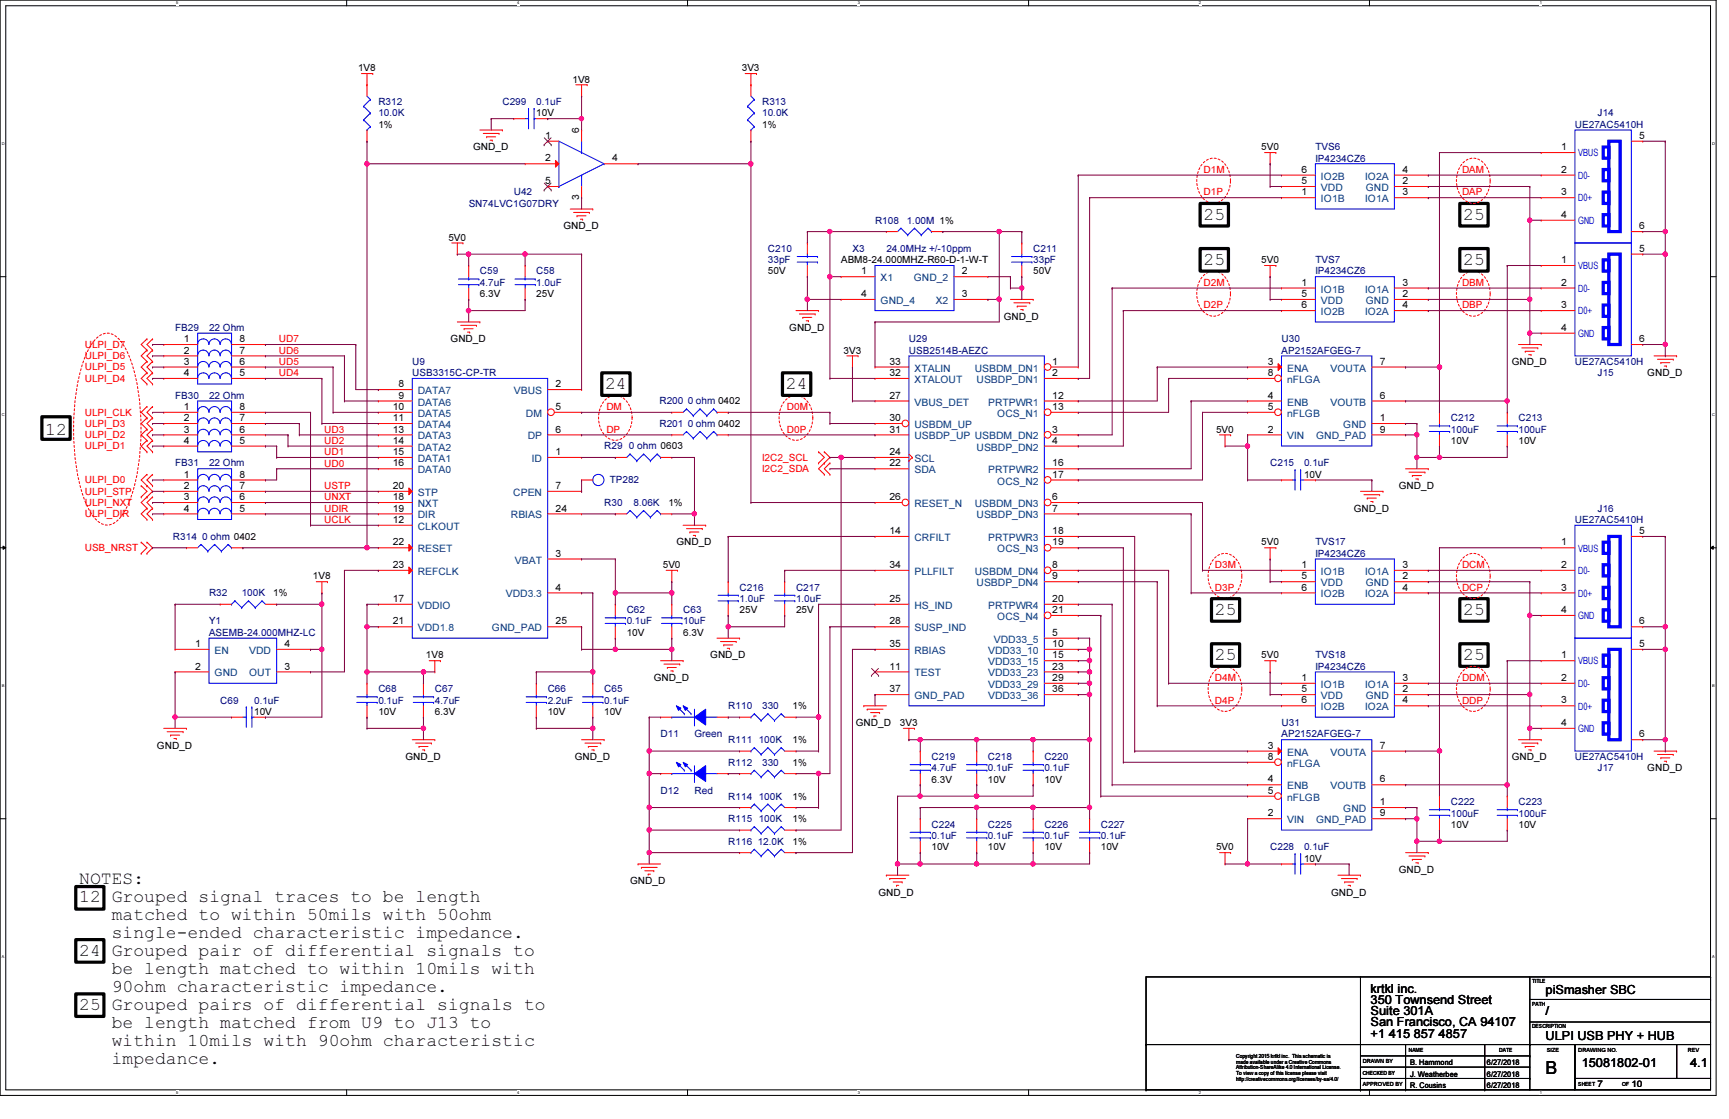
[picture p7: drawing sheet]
<svg xmlns="http://www.w3.org/2000/svg" width="432mm" height="279mm" viewBox="0 0 432 279" stroke-linecap="round" stroke-linejoin="round" font-family="sans-serif">
<defs><g id="words">
<g font-size="4.5">
<text x="300.6" y="54.9">25</text>
<text x="365.4" y="54.9">25</text>
<text x="300.6" y="66.2">25</text>
<text x="365.4" y="66.2">25</text>
<text x="151.1" y="97.2">24</text>
<text x="196.3" y="97.2">24</text>
<text x="11.3" y="108.5">12</text>
<text x="303.4" y="153.6">25</text>
<text x="365.4" y="153.6">25</text>
<text x="303.4" y="164.9">25</text>
<text x="365.4" y="164.9">25</text>
<text x="19.8" y="220.7">NOTES:</text>
<text x="19.8" y="225.2">12 Grouped signal traces to be length</text>
<text x="27.9" y="229.7">matched to within 50mils with 50ohm</text>
<text x="19.8" y="238.7">24 Grouped pair of differential signals to</text>
<text x="27.9" y="234.2">single-ended characteristic impedance.</text>
<text x="27.9" y="243.2">be length matched to within 10mils with</text>
<text x="27.9" y="247.6">90ohm characteristic impedance.</text>
<text x="19.8" y="252.1">25 Grouped pairs of differential signals to</text>
<text x="27.9" y="256.6">be length matched from U9 to J13 to</text>
<text x="27.9" y="261.1">within 10mils with 90ohm characteristic</text>
<text x="27.9" y="265.6">impedance.</text>
<text x="386" y="268.3">B</text>
</g>
<g font-size="3.1">
<text x="342.3" y="247.8">krtkl inc.</text>
<text x="342.3" y="250.7">350 Townsend Street</text>
<text x="386" y="248.1">piSmasher SBC</text>
<text x="342.3" y="253.4">Suite 301A</text>
<text x="342.3" y="256.3">San Francisco, CA 94107</text>
<text x="386" y="253.4">/</text>
<text x="342.3" y="259.1">+1 415 857 4857</text>
<text x="386" y="259.7">ULPI USB PHY + HUB</text>
<text x="395" y="266.4">15081802-01</text>
<text x="422.1" y="266.4">4.1</text>
</g>
<g font-size="2.5">
<text x="89.4" y="17.8">1V8</text>
<text x="185.3" y="17.8">3V3</text>
<text x="143" y="20.6">1V8</text>
<text x="133.9" y="29">10V</text>
<text x="94.5" y="31.9">1%</text>
<text x="136.1" y="34.7">1</text>
<text x="144.7" y="33.3" transform="rotate(-90 144.7 33.3)">6</text>
<text x="190.3" y="31.9">1%</text>
<text x="409.4" y="34.7">5</text>
<text x="118.2" y="37.5">GND_D</text>
<text x="136.1" y="40.3">2</text>
<text x="152.9" y="40.3">4</text>
<text x="315" y="37.5">5V0</text>
<text x="389.9" y="37.5">1</text>
<text x="136.1" y="46">5</text>
<text x="325.1" y="43.1">6</text>
<text x="325.1" y="46">5</text>
<text x="350.2" y="46">2</text>
<text x="350.2" y="43.1">4</text>
<text x="389.9" y="43.1">2</text>
<text x="144.7" y="50" transform="rotate(-90 144.7 50)">3</text>
<text x="325.1" y="48.8">1</text>
<text x="350.2" y="48.8">3</text>
<text x="389.9" y="48.8">3</text>
<text x="140.7" y="57.2">GND_D</text>
<text x="389.9" y="54.4">4</text>
<text x="409.4" y="57.2">6</text>
<text x="112" y="60.1">5V0</text>
<text x="210.1" y="65.7">ABM8-24.000MHZ-R60-D-1-W-T</text>
<text x="315" y="65.7">5V0</text>
<text x="389.9" y="65.7">1</text>
<text x="409.4" y="62.9">5</text>
<text x="191.8" y="68.5">50V</text>
<text x="215.1" y="68.5">1</text>
<text x="240.2" y="68.5">2</text>
<text x="258" y="68.5">50V</text>
<text x="325.1" y="71.3">1</text>
<text x="350.2" y="71.3">3</text>
<text x="389.9" y="71.3">2</text>
<text x="119.8" y="74.2">6.3V</text>
<text x="133.9" y="74.2">25V</text>
<text x="215.1" y="74.2">4</text>
<text x="240.2" y="74.2">3</text>
<text x="325.1" y="77">6</text>
<text x="325.1" y="74.2">5</text>
<text x="350.2" y="74.2">2</text>
<text x="350.2" y="77">4</text>
<text x="389.9" y="77">3</text>
<text x="197.1" y="82.6">GND_D</text>
<text x="250.7" y="79.8">GND_D</text>
<text x="389.9" y="82.6">4</text>
<text x="45.9" y="85.4">1</text>
<text x="45.9" y="88.3">2</text>
<text x="59.8" y="88.3">7</text>
<text x="59.8" y="85.4">8</text>
<text x="112.5" y="85.4">GND_D</text>
<text x="210.7" y="88.3">3V3</text>
<text x="409.4" y="85.4">6</text>
<text x="45.9" y="91.1">3</text>
<text x="45.9" y="93.9">4</text>
<text x="59.8" y="93.9">5</text>
<text x="59.8" y="91.1">6</text>
<text x="222.1" y="91.1">33</text>
<text x="222.1" y="93.9">32</text>
<text x="262.8" y="91.1">1</text>
<text x="262.8" y="93.9">2</text>
<text x="316.6" y="91.1">3</text>
<text x="316.6" y="93.9">8</text>
<text x="344.6" y="91.1">7</text>
<text x="377.5" y="91.1">GND_D</text>
<text x="411.4" y="93.9">GND_D</text>
<text x="99.5" y="99.5">9</text>
<text x="99.5" y="96.7">8</text>
<text x="138.8" y="96.7">2</text>
<text x="222.1" y="99.5">27</text>
<text x="262.8" y="99.5">12</text>
<text x="316.6" y="99.5">4</text>
<text x="344.6" y="99.5">6</text>
<text x="45.9" y="102.4">1</text>
<text x="45.9" y="105.2">2</text>
<text x="45.9" y="108">3</text>
<text x="59.8" y="108">6</text>
<text x="59.8" y="105.2">7</text>
<text x="59.8" y="102.4">8</text>
<text x="98.1" y="108">13</text>
<text x="98.1" y="105.2">11</text>
<text x="98.1" y="102.4">10</text>
<text x="138.8" y="102.4">5</text>
<text x="138.8" y="108">6</text>
<text x="222.1" y="105.2">30</text>
<text x="222.1" y="108">31</text>
<text x="262.8" y="102.4">13</text>
<text x="262.8" y="108">3</text>
<text x="303.7" y="108">5V0</text>
<text x="316.6" y="108">2</text>
<text x="316.6" y="102.4">5</text>
<text x="344.6" y="105.2">1</text>
<text x="344.6" y="108">9</text>
<text x="45.9" y="110.8">4</text>
<text x="59.8" y="110.8">5</text>
<text x="98.1" y="113.6">15</text>
<text x="98.1" y="110.8">14</text>
<text x="138.8" y="113.6">1</text>
<text x="222.1" y="113.6">24</text>
<text x="262.8" y="110.8">4</text>
<text x="362.3" y="110.8">10V</text>
<text x="379.2" y="110.8">10V</text>
<text x="45.9" y="119.3">1</text>
<text x="59.8" y="119.3">8</text>
<text x="98.1" y="116.5">16</text>
<text x="222.1" y="116.5">22</text>
<text x="262.8" y="119.3">17</text>
<text x="262.8" y="116.5">16</text>
<text x="325.7" y="119.3">10V</text>
<text x="45.9" y="122.1">2</text>
<text x="45.9" y="124.9">3</text>
<text x="59.8" y="124.9">6</text>
<text x="59.8" y="122.1">7</text>
<text x="98.1" y="124.9">18</text>
<text x="98.1" y="122.1">20</text>
<text x="138.8" y="122.1">7</text>
<text x="222.1" y="124.9">26</text>
<text x="262.8" y="124.9">6</text>
<text x="349.3" y="122.1">GND_D</text>
<text x="45.9" y="127.7">4</text>
<text x="59.8" y="127.7">5</text>
<text x="98.1" y="130.6">12</text>
<text x="98.1" y="127.7">19</text>
<text x="138.8" y="127.7">24</text>
<text x="166.9" y="126.3">1%</text>
<text x="262.8" y="127.7">7</text>
<text x="338.1" y="127.7">GND_D</text>
<text x="98.1" y="136.2">22</text>
<text x="168.9" y="136.2">GND_D</text>
<text x="222.1" y="133.3">14</text>
<text x="262.8" y="136.2">19</text>
<text x="262.8" y="133.3">18</text>
<text x="315" y="136.2">5V0</text>
<text x="389.9" y="136.2">1</text>
<text x="409.4" y="133.3">5</text>
<text x="98.1" y="141.8">23</text>
<text x="138.8" y="139">3</text>
<text x="165.5" y="141.8">5V0</text>
<text x="222.1" y="141.8">34</text>
<text x="262.8" y="141.8">8</text>
<text x="325.1" y="141.8">1</text>
<text x="350.2" y="141.8">3</text>
<text x="389.9" y="141.8">2</text>
<text x="68.2" y="148.9">1%</text>
<text x="78.1" y="144.7">1V8</text>
<text x="138.8" y="147.4">4</text>
<text x="262.8" y="144.7">9</text>
<text x="325.1" y="147.4">6</text>
<text x="325.1" y="144.7">5</text>
<text x="350.2" y="144.7">2</text>
<text x="350.2" y="147.4">4</text>
<text x="389.9" y="147.4">3</text>
<text x="98.1" y="150.3">17</text>
<text x="98.1" y="155.9">21</text>
<text x="138.8" y="155.9">25</text>
<text x="184.7" y="153.1">25V</text>
<text x="198.8" y="153.1">25V</text>
<text x="222.1" y="150.3">25</text>
<text x="222.1" y="155.9">28</text>
<text x="262.8" y="153.1">21</text>
<text x="262.8" y="150.3">20</text>
<text x="389.9" y="153.1">4</text>
<text x="409.4" y="155.9">6</text>
<text x="48.8" y="161.5">1</text>
<text x="71.1" y="161.5">4</text>
<text x="156.5" y="158.7">10V</text>
<text x="170.6" y="158.7">6.3V</text>
<text x="222.1" y="161.5">35</text>
<text x="262.8" y="161.5">10</text>
<text x="262.8" y="158.7">5</text>
<text x="409.4" y="161.5">5</text>
<text x="48.8" y="167.2">2</text>
<text x="71.1" y="167.2">3</text>
<text x="106.3" y="164.4">1V8</text>
<text x="177.4" y="164.4">GND_D</text>
<text x="222.1" y="167.2">11</text>
<text x="262.8" y="164.4">15</text>
<text x="262.8" y="167.2">23</text>
<text x="315" y="164.4">5V0</text>
<text x="389.9" y="164.4">1</text>
<text x="163.3" y="170">GND_D</text>
<text x="222.1" y="172.8">37</text>
<text x="262.8" y="170">29</text>
<text x="262.8" y="172.8">36</text>
<text x="325.1" y="170">1</text>
<text x="325.1" y="172.8">5</text>
<text x="350.2" y="172.8">2</text>
<text x="350.2" y="170">3</text>
<text x="389.9" y="170">2</text>
<text x="63.5" y="178.5">10V</text>
<text x="94.5" y="178.5">10V</text>
<text x="108.6" y="178.5">6.3V</text>
<text x="136.8" y="178.5">10V</text>
<text x="150.9" y="178.5">10V</text>
<text x="198" y="177.1">1%</text>
<text x="325.1" y="175.6">6</text>
<text x="350.2" y="175.6">4</text>
<text x="389.9" y="175.6">3</text>
<text x="198" y="185.5">1%</text>
<text x="213.7" y="181.3">GND_D</text>
<text x="224.7" y="181.3">3V3</text>
<text x="389.9" y="181.3">4</text>
<text x="409.4" y="184.1">6</text>
<text x="39.2" y="186.9">GND_D</text>
<text x="101.3" y="189.8">GND_D</text>
<text x="143.6" y="189.8">GND_D</text>
<text x="198" y="191.2">1%</text>
<text x="316.6" y="186.9">3</text>
<text x="316.6" y="189.7">8</text>
<text x="344.6" y="186.9">7</text>
<text x="377.5" y="189.8">GND_D</text>
<text x="232.6" y="195.4">6.3V</text>
<text x="246.7" y="195.4">10V</text>
<text x="260.8" y="195.4">10V</text>
<text x="316.6" y="195.4">4</text>
<text x="344.6" y="195.4">6</text>
<text x="411.4" y="192.6">GND_D</text>
<text x="198" y="199.6">1%</text>
<text x="316.6" y="203.8">2</text>
<text x="316.6" y="198.2">5</text>
<text x="344.6" y="201">1</text>
<text x="344.6" y="203.8">9</text>
<text x="198" y="205.3">1%</text>
<text x="362.3" y="206.7">10V</text>
<text x="379.2" y="206.7">10V</text>
<text x="198" y="210.9">1%</text>
<text x="232.6" y="212.3">10V</text>
<text x="246.7" y="212.3">10V</text>
<text x="260.8" y="212.3">10V</text>
<text x="274.9" y="212.3">10V</text>
<text x="303.7" y="212.3">5V0</text>
<text x="325.7" y="215.1">10V</text>
<text x="157.4" y="220.8">GND_D</text>
<text x="349.3" y="218">GND_D</text>
<text x="219.4" y="223.6">GND_D</text>
<text x="332.4" y="223.6">GND_D</text>
</g>
<g font-size="2.5" fill="#000080">
<text x="94.5" y="26.2">R312</text>
<text x="94.5" y="29">10.0K</text>
<text x="125.5" y="26.2">C299</text>
<text x="133.9" y="26.2">0.1uF</text>
<text x="190.3" y="26.2">R313</text>
<text x="190.3" y="29">10.0K</text>
<text x="399" y="29">J14</text>
<text x="393.3" y="31.9">UE27AC5410H</text>
<text x="328.5" y="37.5">TVS6</text>
<text x="328.5" y="40.3">IP4234CZ6</text>
<text x="117.1" y="51.6">SN74LVC1G07DRY</text>
<text x="128.3" y="48.8">U42</text>
<text x="218.5" y="55.8">R108</text>
<text x="226.4" y="55.8">1.00M 1%</text>
<text x="191.8" y="62.9">C210</text>
<text x="191.8" y="65.7">33pF</text>
<text x="212.9" y="62.9">X3</text>
<text x="221.4" y="62.9">24.0MHz +/-10ppm</text>
<text x="258" y="62.9">C211</text>
<text x="258" y="65.7">33pF</text>
<text x="328.5" y="65.7">TVS7</text>
<text x="119.8" y="68.5">C59</text>
<text x="119.8" y="71.3">4.7uF</text>
<text x="133.9" y="68.5">C58</text>
<text x="133.9" y="71.3">1.0uF</text>
<text x="328.5" y="68.5">IP4234CZ6</text>
<text x="43.7" y="82.6">FB29</text>
<text x="52.2" y="82.6">22 Ohm</text>
<text x="227" y="88.3">USB2514B-AEZC</text>
<text x="227" y="85.4">U29</text>
<text x="320" y="85.4">U30</text>
<text x="320" y="88.3">AP2152AFGEG-7</text>
<text x="103" y="91.1">U9</text>
<text x="103" y="93.9">USB3315C-CP-TR</text>
<text x="393.3" y="91.1">UE27AC5410H</text>
<text x="399" y="93.9">J15</text>
<text x="43.7" y="99.5">FB30</text>
<text x="52.2" y="99.5">22 Ohm</text>
<text x="164.7" y="101">R200 0 ohm 0402</text>
<text x="164.7" y="106.6">R201 0 ohm 0402</text>
<text x="362.3" y="105.2">C212</text>
<text x="362.3" y="108">100uF</text>
<text x="379.2" y="105.2">C213</text>
<text x="379.2" y="108">100uF</text>
<text x="150.9" y="112.2">R29 0 ohm 0603</text>
<text x="43.7" y="116.5">FB31</text>
<text x="52.2" y="116.5">22 Ohm</text>
<text x="317.2" y="116.5">C215</text>
<text x="325.7" y="116.5">0.1uF</text>
<text x="152.3" y="120.7">TP282</text>
<text x="150.9" y="126.3">R30</text>
<text x="158.2" y="126.3">8.06K</text>
<text x="393.3" y="130.6">UE27AC5410H</text>
<text x="399" y="127.7">J16</text>
<text x="43.2" y="134.8">R314 0 ohm 0402</text>
<text x="328.5" y="136.2">TVS17</text>
<text x="328.5" y="139">IP4234CZ6</text>
<text x="52.2" y="148.9">R32</text>
<text x="60.4" y="148.9">100K</text>
<text x="184.7" y="147.5">C216</text>
<text x="198.8" y="147.5">C217</text>
<text x="52.2" y="155.9">Y1</text>
<text x="156.5" y="153.1">C62</text>
<text x="156.5" y="155.9">0.1uF</text>
<text x="170.6" y="153.1">C63</text>
<text x="170.6" y="155.9">10uF</text>
<text x="184.7" y="150.3">1.0uF</text>
<text x="198.8" y="150.3">1.0uF</text>
<text x="52.2" y="158.7">ASEMB-24.000MHZ-LC</text>
<text x="328.5" y="164.4">TVS18</text>
<text x="328.5" y="167.2">IP4234CZ6</text>
<text x="94.5" y="172.8">C68</text>
<text x="108.6" y="172.8">C67</text>
<text x="136.8" y="172.8">C66</text>
<text x="150.9" y="172.8">C65</text>
<text x="55" y="175.7">C69</text>
<text x="63.5" y="175.7">0.1uF</text>
<text x="94.5" y="175.7">0.1uF</text>
<text x="108.6" y="175.7">4.7uF</text>
<text x="136.8" y="175.7">2.2uF</text>
<text x="150.9" y="175.7">0.1uF</text>
<text x="181.9" y="177.1">R110</text>
<text x="190.3" y="177.1">330</text>
<text x="165" y="184.1">D11</text>
<text x="173.4" y="184.1">Green</text>
<text x="181.9" y="185.5">R111 100K</text>
<text x="320" y="181.3">U31</text>
<text x="320" y="184.1">AP2152AFGEG-7</text>
<text x="181.9" y="191.2">R112</text>
<text x="190.3" y="191.2">330</text>
<text x="232.6" y="189.8">C219</text>
<text x="246.7" y="189.8">C218</text>
<text x="260.8" y="189.8">C220</text>
<text x="393.3" y="189.8">UE27AC5410H</text>
<text x="232.6" y="192.6">4.7uF</text>
<text x="246.7" y="192.6">0.1uF</text>
<text x="260.8" y="192.6">0.1uF</text>
<text x="399" y="192.6">J17</text>
<text x="165" y="198.2">D12</text>
<text x="173.4" y="198.2">Red</text>
<text x="181.9" y="199.6">R114 100K</text>
<text x="362.3" y="201">C222</text>
<text x="362.3" y="203.9">100uF</text>
<text x="379.2" y="201">C223</text>
<text x="379.2" y="203.9">100uF</text>
<text x="181.9" y="205.3">R115 100K</text>
<text x="232.6" y="206.7">C224</text>
<text x="232.6" y="209.5">0.1uF</text>
<text x="246.7" y="206.7">C225</text>
<text x="246.7" y="209.5">0.1uF</text>
<text x="260.8" y="206.7">C226</text>
<text x="260.8" y="209.5">0.1uF</text>
<text x="274.9" y="206.7">C227</text>
<text x="274.9" y="209.5">0.1uF</text>
<text x="181.9" y="210.9">R116 12.0K</text>
<text x="317.2" y="212.3">C228</text>
<text x="325.7" y="212.3">0.1uF</text>
</g>
<g font-size="2.5" fill="#00f">
<text x="394.2" y="39">VBUS</text>
<text x="394.2" y="44.7">D0-</text>
<text x="394.2" y="50.3">D0+</text>
<text x="394.2" y="55.9">GND</text>
<text x="394.2" y="67.2">VBUS</text>
<text x="394.2" y="72.9">D0-</text>
<text x="394.2" y="78.5">D0+</text>
<text x="394.2" y="84.1">GND</text>
<text x="394.2" y="137.7">VBUS</text>
<text x="394.2" y="143.3">D0-</text>
<text x="394.2" y="149">D0+</text>
<text x="394.2" y="154.6">GND</text>
<text x="394.2" y="165.9">VBUS</text>
<text x="394.2" y="171.5">D0-</text>
<text x="394.2" y="177.2">D0+</text>
<text x="394.2" y="182.8">GND</text>
</g>
<g font-size="2.5" fill="#f00">
<text x="300.6" y="43.2">D1M</text>
<text x="365.1" y="43.2">DAM</text>
<text x="300.6" y="48.8">D1P</text>
<text x="365.1" y="48.8">DAP</text>
<text x="300.6" y="71.4">D2M</text>
<text x="365.1" y="71.4">DBM</text>
<text x="300.6" y="77">D2P</text>
<text x="365.1" y="77">DBP</text>
<text x="21.2" y="89.7">ULPI_D6</text>
<text x="21.2" y="86.9">ULPI_D7</text>
<text x="69.6" y="88.3">UD6</text>
<text x="69.6" y="85.5">UD7</text>
<text x="21.2" y="95.3">ULPI_D4</text>
<text x="21.2" y="92.5">ULPI_D5</text>
<text x="69.6" y="93.9">UD4</text>
<text x="69.6" y="91.1">UD5</text>
<text x="21.2" y="106.6">ULPI_D3</text>
<text x="21.2" y="103.8">ULPI_CLK</text>
<text x="151.4" y="102.4">DM</text>
<text x="196.5" y="102.4">D0M</text>
<text x="21.2" y="112.2">ULPI_D1</text>
<text x="21.2" y="109.4">ULPI_D2</text>
<text x="80.9" y="108">UD3</text>
<text x="80.9" y="110.8">UD2</text>
<text x="80.9" y="113.7">UD1</text>
<text x="151.4" y="108">DP</text>
<text x="196.5" y="108">D0P</text>
<text x="80.9" y="116.5">UD0</text>
<text x="190.3" y="115.1">I2C2_SCL</text>
<text x="190.3" y="117.9">I2C2_SDA</text>
<text x="21.2" y="120.7">ULPI_D0</text>
<text x="21.2" y="123.5">ULPI_STP</text>
<text x="80.9" y="124.9">UNXT</text>
<text x="80.9" y="122.1">USTP</text>
<text x="21.2" y="129.2">ULPI_DIR</text>
<text x="21.2" y="126.3">ULPI_NXT</text>
<text x="80.9" y="127.8">UDIR</text>
<text x="80.9" y="130.6">UCLK</text>
<text x="21.2" y="137.6">USB_NRST</text>
<text x="303.4" y="141.9">D3M</text>
<text x="365.1" y="141.9">DCM</text>
<text x="303.4" y="147.5">D3P</text>
<text x="365.1" y="147.5">DCP</text>
<text x="303.4" y="170.1">D4M</text>
<text x="365.1" y="170.1">DDM</text>
<text x="303.4" y="175.7">D4P</text>
<text x="365.1" y="175.7">DDP</text>
</g>
<g font-size="2.5" fill="#004080">
<text x="329.9" y="44.9">IO2B</text>
<text x="329.9" y="47.7">VDD</text>
<text x="340.9" y="44.9">IO2A</text>
<text x="341.1" y="47.7">GND</text>
<text x="329.9" y="50.5">IO1B</text>
<text x="340.9" y="50.5">IO1A</text>
<text x="219.9" y="70.2">X1</text>
<text x="228.2" y="70.2">GND_2</text>
<text x="219.9" y="75.9">GND_4</text>
<text x="233.7" y="75.9">X2</text>
<text x="329.9" y="73.1">IO1B</text>
<text x="329.9" y="75.9">VDD</text>
<text x="340.9" y="73.1">IO1A</text>
<text x="341.1" y="75.9">GND</text>
<text x="329.9" y="78.7">IO2B</text>
<text x="340.9" y="78.7">IO2A</text>
<text x="228.4" y="92.8">XTALIN</text>
<text x="228.4" y="95.6">XTALOUT</text>
<text x="243.5" y="92.8">USBDM_DN1</text>
<text x="243.9" y="95.6">USBDP_DN1</text>
<text x="321.4" y="92.8">ENA</text>
<text x="321.4" y="95.6">nFLGA</text>
<text x="332.3" y="92.8">VOUTA</text>
<text x="104.4" y="101.3">DATA6</text>
<text x="104.4" y="98.4">DATA7</text>
<text x="128.3" y="98.4">VBUS</text>
<text x="228.4" y="101.3">VBUS_DET</text>
<text x="246.8" y="101.3">PRTPWR1</text>
<text x="321.4" y="101.3">ENB</text>
<text x="332.3" y="101.3">VOUTB</text>
<text x="104.4" y="106.9">DATA4</text>
<text x="104.4" y="104.1">DATA5</text>
<text x="131.4" y="104.1">DM</text>
<text x="228.4" y="106.9">USBDM_UP</text>
<text x="249" y="104.1">OCS_N1</text>
<text x="321.4" y="104.1">nFLGB</text>
<text x="335.4" y="106.9">GND</text>
<text x="104.4" y="112.5">DATA2</text>
<text x="104.4" y="109.7">DATA3</text>
<text x="131.8" y="109.7">DP</text>
<text x="228.4" y="109.7">USBDP_UP USBDM_DN2</text>
<text x="243.9" y="112.5">USBDP_DN2</text>
<text x="321.4" y="109.7">VIN</text>
<text x="328.7" y="109.7">GND_PAD</text>
<text x="104.4" y="118.2">DATA0</text>
<text x="104.4" y="115.4">DATA1</text>
<text x="132.8" y="115.4">ID</text>
<text x="228.4" y="115.4">SCL</text>
<text x="228.4" y="118.2">SDA</text>
<text x="246.8" y="118.2">PRTPWR2</text>
<text x="104.4" y="123.8">STP</text>
<text x="128.2" y="123.8">CPEN</text>
<text x="249" y="121">OCS_N2</text>
<text x="104.4" y="129.5">DIR</text>
<text x="104.4" y="126.6">NXT</text>
<text x="127.6" y="129.5">RBIAS</text>
<text x="228.4" y="126.6">RESET_N</text>
<text x="243.5" y="126.6">USBDM_DN3</text>
<text x="243.9" y="129.5">USBDP_DN3</text>
<text x="104.4" y="137.9">RESET</text>
<text x="104.4" y="132.3">CLKOUT</text>
<text x="228.4" y="135.1">CRFILT</text>
<text x="246.8" y="135.1">PRTPWR3</text>
<text x="249" y="137.9">OCS_N3</text>
<text x="104.4" y="143.6">REFCLK</text>
<text x="128.6" y="140.7">VBAT</text>
<text x="228.4" y="143.6">PLLFILT</text>
<text x="243.5" y="143.6">USBDM_DN4</text>
<text x="329.9" y="143.6">IO1B</text>
<text x="340.9" y="143.6">IO1A</text>
<text x="126.3" y="149.2">VDD3.3</text>
<text x="243.9" y="146.4">USBDP_DN4</text>
<text x="329.9" y="149.2">IO2B</text>
<text x="329.9" y="146.4">VDD</text>
<text x="340.9" y="149.2">IO2A</text>
<text x="341.1" y="146.4">GND</text>
<text x="104.4" y="152">VDDIO</text>
<text x="228.4" y="152">HS_IND</text>
<text x="246.8" y="152">PRTPWR4</text>
<text x="249" y="154.8">OCS_N4</text>
<text x="104.4" y="157.6">VDD1.8</text>
<text x="122.9" y="157.6">GND_PAD</text>
<text x="228.4" y="157.6">SUSP_IND</text>
<text x="248.2" y="160.5">VDD33_5</text>
<text x="53.6" y="163.3">EN</text>
<text x="62.2" y="163.3">VDD</text>
<text x="228.4" y="163.3">RBIAS</text>
<text x="246.8" y="163.3">VDD33_10</text>
<text x="246.8" y="166.1">VDD33_15</text>
<text x="53.6" y="168.9">GND</text>
<text x="62.2" y="168.9">OUT</text>
<text x="228.4" y="168.9">TEST</text>
<text x="246.8" y="168.9">VDD33_23</text>
<text x="246.8" y="171.7">VDD33_29</text>
<text x="329.9" y="171.7">IO1B</text>
<text x="340.9" y="171.7">IO1A</text>
<text x="228.4" y="174.6">GND_PAD</text>
<text x="246.8" y="174.6">VDD33_36</text>
<text x="329.9" y="177.4">IO2B</text>
<text x="329.9" y="174.6">VDD</text>
<text x="340.9" y="177.4">IO2A</text>
<text x="341.1" y="174.6">GND</text>
<text x="321.4" y="188.7">ENA</text>
<text x="321.4" y="191.5">nFLGA</text>
<text x="332.3" y="188.7">VOUTA</text>
<text x="321.4" y="197.1">ENB</text>
<text x="332.3" y="197.1">VOUTB</text>
<text x="321.4" y="199.9">nFLGB</text>
<text x="335.4" y="202.8">GND</text>
<text x="321.4" y="205.6">VIN</text>
<text x="328.7" y="205.6">GND_PAD</text>
</g>
<g font-size="2.2">
<text x="399" y="271.3">7</text>
<text x="407.4" y="271.3">10</text>
</g>
<g font-size="1.9">
<text x="352.2" y="268.8">J. Weatherbee</text>
<text x="352.2" y="266">B. Hammond</text>
<text x="371.3" y="268.8">6/27/2018</text>
<text x="371.3" y="266">6/27/2018</text>
<text x="352.2" y="271.6">R. Cousins</text>
<text x="371.3" y="271.6">6/27/2018</text>
</g>
<g font-size="1.4">
<text x="382.6" y="245.5">TITLE</text>
<text x="382.6" y="251.1">PATH</text>
<text x="382.6" y="256.8">DESCRIPTION</text>
<text x="351.9" y="262.7">NAME</text>
<text x="374.4" y="262.7">DATE</text>
<text x="386.3" y="262.7">SIZE</text>
<text x="394.2" y="262.7">DRAWING NO.</text>
<text x="421.5" y="262.7">REV</text>
<text x="308.7" y="264.1">Copyright 2015 krtkl inc. This schematic is</text>
<text x="308.7" y="265.6">made available under a Creative Commons</text>
<text x="308.7" y="267">Attribution-ShareAlike 4.0 International License.</text>
<text x="308.7" y="268.4">To view a copy of this license please visit</text>
<text x="308.7" y="269.9">http://creativecommons.org/licenses/by-sa/4.0/</text>
<text x="340.3" y="265.5">DRAWN BY</text>
<text x="340.3" y="268.4">CHECKED BY</text>
<text x="340.3" y="271.1">APPROVED BY</text>
<text x="394.2" y="271.1">SHEET</text>
<text x="405.1" y="271.1">OF</text>
</g>
<g font-size="1">
<text x="44" y="1.1">5</text>
<text x="129.1" y="1.1">4</text>
<text x="214.2" y="1.1">3</text>
<text x="299.4" y="1.1">2</text>
<text x="384.6" y="1.1">1</text>
<text x=".4" y="36.2">D</text>
<text x="427.6" y="36.2">D</text>
<text x=".4" y="103.8">C</text>
<text x="427.6" y="103.8">C</text>
<text x=".4" y="171.5">B</text>
<text x="427.6" y="171.5">B</text>
<text x=".4" y="239.1">A</text>
<text x="427.6" y="239.1">A</text>
<text x="44" y="273.2">5</text>
<text x="129.1" y="273.2">4</text>
<text x="214.2" y="273.2">3</text>
<text x="299.4" y="273.2">2</text>
<text x="384.6" y="273.2">1</text>
</g>
</g></defs>
<path d="M0 0h428.6v273.5h-428.6zM1.4 1.4h425.8v270.7h-425.8z" fill="none" stroke="#000" stroke-width=".25"/>
<g fill="#fff">
<path d="M44 .2h.5v1.2h-.5z"/>
<path d="M44 272.3h.5v1.1h-.5z"/>
</g>
<path d="M86.6 0v1.4M86.6 272.1v1.4" fill="none" stroke="#000" stroke-width=".25"/>
<g fill="#fff">
<path d="M129.1 .2h.6v1.2h-.6z"/>
<path d="M129.1 272.3h.6v1.1h-.6z"/>
</g>
<path d="M171.7 0v1.4M171.7 272.1v1.4" fill="none" stroke="#000" stroke-width=".25"/>
<g fill="#fff">
<path d="M214.2 .2h.6v1.2h-.6z"/>
<path d="M214.2 272.3h.6v1.1h-.6z"/>
</g>
<path d="M256.9 0v1.4M256.9 272.1v1.4" fill="none" stroke="#000" stroke-width=".25"/>
<g fill="#fff">
<path d="M299.4 .2h.6v1.2h-.6z"/>
<path d="M299.4 272.3h.6v1.1h-.6z"/>
</g>
<path d="M342 0v1.4M342 272.1v1.4" fill="none" stroke="#000" stroke-width=".25"/>
<g fill="#fff">
<path d="M384.6 .2h.5v1.2h-.5z"/>
<path d="M384.6 272.3h.5v1.1h-.5z"/>
<path d="M.4 35.3h.7v1.1h-.7z"/>
<path d="M427.6 35.3h.7v1.1h-.7z"/>
<path d="M.4 102.9h.7v1.2h-.7z"/>
<path d="M427.6 102.9h.7v1.2h-.7z"/>
</g>
<path d="M0 69.1h1.4M427.2 69.1h1.4" fill="none" stroke="#000" stroke-width=".25"/>
<g fill="#fff">
<path d="M.4 170.6h.7v1.1h-.7z"/>
<path d="M427.6 170.6h.6v1.1h-.6z"/>
</g>
<path d="M0 136.8h1.4M.8 136.4l.6 .4-.6 .4zM427.2 136.8l.7-.4v.8zM427.2 136.8h1.4" fill="none" stroke="#000" stroke-width=".25"/>
<path d="M.8 136.4l.6 .4-.6 .4zM427.2 136.8l.7-.4v.8z" fill="#000"/>
<g fill="#fff">
<path d="M.4 238.3h.7v1.1h-.7z"/>
<path d="M427.6 238.3h.6v1.1h-.6z"/>
</g>
<g fill="none" stroke="#000" stroke-width=".25">
<path d="M0 204.4h1.4M427.2 204.4h1.4M339.8 243.9h.1M339.8 243.9v28.2M382.1 243.9v16.9M382.1 249.6h45.1M382.1 255.2h45.1M427.2 243.9h.1M427.2 249.6h.1M427.2 255.2h.1M427.2 243.9h-141v28.2M427.2 243.9v16.9"/>
<path d="M286.2 272.1h.1M286.2 260.8h.1M286.2 272.1h95.9M286.2 260.8h95.9M339.8 272.1h.1M339.8 266.4h.1M339.8 263.7h42.3M339.8 266.4h42.3M339.8 269.3h42.3M351 272.1h.1M351 260.8v11.3M370.8 272.1h.1"/>
<path d="M370.8 260.8v11.3M382.1 260.8h11.2v11.3h-11.2zM382.1 260.8h.1M382.1 263.7h.1M382.1 269.3h.1M393.3 269.3h33.9v2.8h-33.9zM393.3 260.8h25.4v8.5h-25.4zM418.7 260.8h8.5v8.5h-8.5z"/>
</g>
<g fill="none" stroke="#000" stroke-width=".8">
<path d="M299.7 50.8h7.1v5.6h-7.1zM364.6 50.8h7v5.6h-7zM299.7 62.1h7.1v5.6h-7.1zM364.6 62.1h7v5.6h-7zM150.3 93.1h7.1v5.6h-7.1zM195.4 93.1h7.1v5.6h-7.1zM10.5 104.1h7v5.6h-7zM302.6 149.5h7v5.6h-7zM364.6 149.5h7v5.6h-7zM302.6 160.7h7v5.7h-7zM364.6 160.7h7v5.7h-7zM18.9 221.4h7.1v5.6h-7.1z"/>
<path d="M18.9 234.6h7.1v5.6h-7.1zM18.9 248.2h7.1v5.6h-7.1z"/>
</g>
<path d="M300.4 40.8a3.7 3.7 0 0 1 6.3 1.5 6.5 6.5 0 0 1-2.2 8.1 3.8 3.8 0 0 1-5.1-2.4 7.1 7.1 0 0 1 1-7.2zM365.2 40.8a3.7 3.7 0 0 1 6.4 1.5 6.5 6.5 0 0 1-2.2 8.1 3.8 3.8 0 0 1-5.1-2.4 7.1 7.1 0 0 1 .9-7.2zM300.4 69a3.7 3.7 0 0 1 6.3 1.5 6.5 6.5 0 0 1-2.2 8.1 3.8 3.8 0 0 1-5.1-2.4 7.1 7.1 0 0 1 1-7.2zM365.2 69a3.7 3.7 0 0 1 6.4 1.5 6.5 6.5 0 0 1-2.2 8.1 3.8 3.8 0 0 1-5.1-2.4 7.1 7.1 0 0 1 .9-7.2zM23.7 84.9a3.7 3.7 0 0 1 6.2 0 24.8 24.8 0 0 1 4.4 11.4 58.9 58.9 0 0 1-1.8 28.5 11.1 11.1 0 0 1-4.1 5.9 3.6 3.6 0 0 1-4.7-1.3 24.8 24.8 0 0 1-4.4-11.4 59.2 59.2 0 0 1 1.8-28.6 15.2 15.2 0 0 1 2.6-4.5zM151 100a3.5 3.5 0 0 1 5.9 .7 6.6 6.6 0 0 1-1.8 8.9 3.8 3.8 0 0 1-5.1-2.5 7 7 0 0 1 1-7.1zM196 100a3.7 3.7 0 0 1 6.4 1.5 6.4 6.4 0 0 1-2.2 8.1 3.8 3.8 0 0 1-5.1-2.5 7 7 0 0 1 .9-7.1zM303.2 139.5a3.7 3.7 0 0 1 6.4 1.5 6.5 6.5 0 0 1-2.2 8.1 3.8 3.8 0 0 1-5.1-2.5 7.1 7.1 0 0 1 .9-7.1zM365.2 139.5a3.7 3.7 0 0 1 6.4 1.5 6.5 6.5 0 0 1-2.2 8.1 3.8 3.8 0 0 1-5.1-2.5 7.1 7.1 0 0 1 .9-7.1zM303.2 167.7a3.7 3.7 0 0 1 6.4 1.4 6.5 6.5 0 0 1-2.2 8.2 3.8 3.8 0 0 1-5.1-2.5 7.1 7.1 0 0 1 .9-7.1zM365.2 167.7a3.7 3.7 0 0 1 6.4 1.4 6.5 6.5 0 0 1-2.2 8.2 3.8 3.8 0 0 1-5.1-2.5 7.1 7.1 0 0 1 .9-7.1z" fill="none" stroke="#f00" stroke-width=".25" stroke-dasharray=".5 .5"/>
<g fill="none" stroke="#f00" stroke-width=".25">
<path d="M90.3 18.4h2.8M91.7 18.4v2.8M93.1 18.4h.1M186.1 18.4h2.8M187.5 18.4v2.8M188.9 18.4h.1M91.7 21.2h.1M119.8 32.5h5.7M120.7 33.3h3.9M121.5 34.2h.1M121.5 34.2h2.3M122.4 35h.5"/>
<path d="M122.9 35h.1M124.6 33.3h.1M125.5 32.5h.1M143.8 21.2h2.8M145.2 24h.1M145.2 21.2v2.8M146.6 21.2h.1M187.5 21.2h.1M315.8 38.1h2.8M317.2 38.1v2.8M318.6 38.1h.1M142.4 52.2h5.6"/>
<path d="M143.3 53h3.9M144.1 53.9h.1M144.1 53.9h2.2M144.9 54.7h.6M145.5 54.7h.1M147.2 53h.1M148 52.2h.1M317.2 40.9h.1M112.8 60.7h2.8M114.2 63.5h.1M114.2 60.7v2.8M115.6 60.7h.1"/>
<path d="M198.8 77.6h5.6M199.6 78.4h4M200.5 79.2h.1M200.5 79.2h2.2M203.6 78.4h.1M204.4 77.6h.1M252.3 74.8h5.7M253.2 75.6h4M254 76.5h.1M254 76.5h2.3M254.9 77.3h.6M255.5 77.3h.1"/>
<path d="M257.2 75.6h.1M258 74.8h.1M315.8 66.3h2.8M317.2 69.1h.1M317.2 66.3v2.8M318.6 66.3h.1M36.7 93.1h.1M36.7 95.9h.1M36.7 90.3h.1M36.7 87.4h.1M36.7 84.6h.1M36.7 93.1l-1.4 1.4 1.4 1.4"/>
<path d="M36.7 90.3l-1.4 1.4 1.4 1.4M36.7 87.4l-1.4 1.5 1.4 1.4M36.7 84.6l-1.4 1.4 1.4 1.4M38.1 93.1h.1M38.1 95.9h.1M38.1 90.3h.1M38.1 87.4h.1M38.1 84.6h.1M38.1 93.1l-1.4 1.4 1.4 1.4M38.1 90.3l-1.4 1.4 1.4 1.4M38.1 87.4l-1.4 1.5 1.4 1.4M38.1 84.6l-1.4 1.4 1.4 1.4"/>
<path d="M114.2 80.4h5.6M115.1 81.2h3.9M115.9 82.1h.1M115.9 82.1h2.3M116.8 82.9h.5M117.3 82.9h.1M119 81.2h.1M119.8 80.4h.1M201.3 80.1h.6M201.9 80.1h.1M211.5 88.9h2.8M212.9 91.7h.1"/>
<path d="M212.9 88.9v2.8M214.3 88.9h.1M342.6 91.7h8.4M351 91.7h.1M379.2 86h5.7M380.1 86.9h3.9M380.9 87.7h.1M380.9 87.7h2.3M381.8 88.6h.6M382.4 88.6h.1M384 86.9h.1M384.9 86h.1"/>
<path d="M413.1 88.9h5.6M413.9 89.7h4M414.8 90.6h.1M414.8 90.6h2.2M415.6 91.4h.6M416.2 91.4h.1M417.9 89.7h.1M418.7 88.9h.1M36.7 118.4h.1M36.7 110h.1M36.7 112.8h.1M36.7 107.2h.1"/>
<path d="M36.7 104.4h.1M36.7 101.5h.1M36.7 118.4l-1.4 1.4 2.8 2.9-1.4 1.4M36.7 110l-1.4 1.4 1.4 1.4M36.7 107.2l-1.4 1.4 1.4 1.4M36.7 104.4l-1.4 1.3 1.4 1.5M36.7 101.5l-1.4 1.5 1.4 1.4M38.1 118.4h.1M38.1 110h.1M38.1 112.8h.1M38.1 107.2h.1M38.1 104.4h.1"/>
<path d="M38.1 101.5h.1M38.1 118.4l-1.4 1.4 1.4 1.5M38.1 110l-1.4 1.4 1.4 1.4M38.1 107.2l-1.4 1.4 1.4 1.4M38.1 104.4l-1.4 1.3 1.4 1.5M38.1 101.5l-1.4 1.5 1.4 1.4M153.7 114.2h.1M153.7 114.2h2.8M165 114.2h2.8M167.8 114.2h.1M204.4 115.6h.1M204.4 112.8h.1"/>
<path d="M204.4 112.8l1.5 1.4-1.5 1.4M205.9 112.8h.1M205.9 115.6h.1M205.9 118.4h.1M205.9 112.8l1.4 1.4-2.9 2.9 1.5 1.3M207.3 115.6h.1M207.3 118.4h.1M207.3 115.6l-1.4 1.5 1.4 1.3M304.5 108.6h2.8M305.9 111.4h.1M305.9 108.6v2.8M307.3 108.6h.1"/>
<path d="M311.6 108.6h.1M311.6 108.6h8.4M320 119.8h.1M320 119.8h2.8M325.7 119.8h2.8M328.5 119.8h.1M342.6 100.1h8.4M351 100.1h.1M351 117.1h5.7M351.9 117.9h4M352.7 118.7h.1M352.7 118.7h2.3"/>
<path d="M353.6 119.6h.6M354.2 119.6h.1M355.9 117.9h.1M356.7 117.1h.1M35.3 124.1h.1M35.3 121.3h.1M35.3 138.2h.1M35.3 135.4h.1M35.3 121.3l1.4 1.4-1.4 1.4M35.3 135.4l1.4 1.4-1.4 1.4M36.7 121.3h.1M36.7 126.9h.1"/>
<path d="M36.7 129.7h.1M36.7 124.1h.1M36.7 135.4h.1M36.7 138.2h.1M36.7 126.9l-1.4 1.4 1.4 1.4M36.7 124.1l-1.4 1.4 1.4 1.4M36.7 135.4l1.4 1.4-1.4 1.4M38.1 121.3h.1M38.1 126.9h.1M38.1 129.7h.1M38.1 124.1h.1M38.1 126.9l-1.4 1.4 1.4 1.4"/>
<path d="M38.1 124.1l-1.4 1.4 1.4 1.4M170.6 131.1h5.6M171.4 132h4M172.3 132.8h.1M172.3 132.8h2.2M173.1 133.7h.6M173.7 133.7h.1M175.4 132h.1M176.2 131.1h.1M315.8 136.8h2.8M317.2 139.6h.1M317.2 136.8v2.8"/>
<path d="M318.6 136.8h.1M339.8 122.7h5.6M340.6 123.5h4M341.5 124.4h.1M341.5 124.4h2.2M342.3 125.2h.6M342.9 125.2h.1M344.6 123.5h.1M345.4 122.7h.1M79 145.2h2.8M80.4 148h.1M80.4 145.2v2.8"/>
<path d="M81.8 145.2h.1M153.7 150.9h.1M153.7 159.3h.1M153.7 150.9v2.8M153.7 156.5v2.8M166.4 142.4h2.8M167.8 145.2h.1M167.8 142.4v2.8M169.2 142.4h.1M179.1 159.3h5.6M184.7 159.3h.1M196 145.2h.1"/>
<path d="M196 153.7h.1M196 145.2v2.8M196 150.9v2.8M91.7 170.6h.1M91.7 179.1h.1M91.7 170.6v2.8M91.7 176.2v2.9M107.2 165h2.8M108.6 167.8h.1M108.6 165v2.8M110 165h.1M133.9 170.6h.1"/>
<path d="M133.9 179.1h.1M133.9 170.6v2.8M133.9 176.2v2.9M165 165h5.6M165.8 165.8h4M166.7 166.7h.1M166.7 166.7h2.2M167.5 167.5h.6M168.1 167.5h.1M169.8 165.8h.1M170.6 165h.1M179.9 160.2h4"/>
<path d="M180.8 161h.1M180.8 161h2.2M181.6 161.9h.6M182.2 161.9h.1M183.9 160.2h.1M215.7 176.2h.1M215.7 176.2h5.7M216.6 177.1h.1M216.6 177.1h3.9M217.4 177.9h2.3M218.3 178.8h.1M218.3 178.8h.5"/>
<path d="M219.7 177.9h.1M315.8 165h2.8M317.2 167.8h.1M317.2 165v2.8M318.6 165h.1M40.9 181.9h5.7M41.7 182.7h4M42.6 183.6h.1M42.6 183.6h2.3M43.4 184.4h.6M44 184.4h.1M45.7 182.7h.1"/>
<path d="M46.6 181.9h.1M103 184.7h5.6M103.8 185.5h3.9M104.6 186.4h.1M104.6 186.4h2.3M105.5 187.2h.5M106 187.2h.1M107.7 185.5h.1M108.6 184.7h.1M145.2 184.7h5.7M146.1 185.5h3.9M146.9 186.4h.1"/>
<path d="M146.9 186.4h2.3M147.8 187.2h.5M148.3 187.2h.1M150 185.5h.1M150.9 184.7h.1M184.7 193.2h.1M184.7 193.2h2.8M196 193.2h2.8M198.8 193.2h.1M225.6 181.9h2.8M227 184.7h.1M227 181.9v2.8"/>
<path d="M228.4 181.9h.1M379.2 184.7h5.7M380.1 185.5h3.9M380.9 186.4h.1M380.9 186.4h2.3M381.8 187.2h.6M382.4 187.2h.1M384 185.5h.1M384.9 184.7h.1M413.1 187.5h5.6M413.9 188.4h4M414.8 189.2h.1"/>
<path d="M414.8 189.2h2.2M415.6 190.1h.6M416.2 190.1h.1M417.9 188.4h.1M418.7 187.5h.1M159.3 215.7h.1M159.3 215.7h5.7M160.2 216.6h.1M160.2 216.6h3.9M161 217.4h2.3M161.9 218.3h.1M161.9 218.3h.5"/>
<path d="M163.3 217.4h.1M184.7 207.3h.1M184.7 207.3h2.8M196 207.3h2.8M198.8 207.3h.1M221.4 218.5h.1M221.4 218.5h5.6M222.2 219.4h.1M222.2 219.4h3.9M243.9 204.4h.1M243.9 212.9h.1M243.9 204.4v2.9"/>
<path d="M243.9 210.1v2.8M304.5 212.9h2.8M305.9 215.7h.1M305.9 212.9v2.8M307.3 212.9h.1M334.1 218.5h5.7M335 219.4h3.9M338.9 219.4h.1M339.8 218.5h.1M351 212.9h5.7M351.9 213.7h4M352.7 214.6h.1"/>
<path d="M352.7 214.6h2.3M353.6 215.4h.6M354.2 215.4h.1M355.9 213.7h.1M356.7 212.9h.1M223.1 220.2h2.2M223.9 221.1h.1M223.9 221.1h.6M225.3 220.2h.1M335.8 220.2h.1M335.8 220.2h2.3M336.7 221.1h.5"/>
<path d="M337.2 221.1h.1"/>
</g>
<g fill="none" stroke="#00f" stroke-width=".25">
<path d="M320 88.9h22.6v22.5h-22.6zM157.4 113.4h.1M157.4 113.4l-.9 .8M157.4 113.4l1.6 1.7M159 115.1h.1M160.7 113.4h.1M160.7 113.4l-1.7 1.7M160.7 113.4l1.7 1.7M162.4 115.1h.1M164.1 113.4h.1M164.1 113.4l-1.7 1.7M164.1 113.4l.9 .8"/>
<path d="M165 114.2h.1M322.8 119.8h.6M323.4 119.8h.1M323.4 117.3h.1M323.4 117.3v5.1M324.8 117.3h.1M324.8 119.8h.1M324.8 119.8h.9M324.8 117.3v5.1M151.1 155.7h5.1M151.1 154.3h5.1M153.7 154.3h.1"/>
<path d="M153.7 155.7h.1M153.7 153.7v.6M153.7 155.7v.8M156.2 155.7h.1M156.2 154.3h.1M193.4 150h5.1M193.4 148.6h5.1M196 148.6h.1M196 150h.1M196 148v.6M196 150v.9M198.5 150h.1"/>
<path d="M198.5 148.6h.1M89.1 175.4h5.1M89.1 174h5.1M91.7 174h.1M91.7 175.4h.1M91.7 173.4v.6M91.7 175.4v.8M94.2 175.4h.1M94.2 174h.1M131.4 175.4h5.1M131.4 174h5.1M133.9 174h.1"/>
<path d="M133.9 175.4h.1M133.9 173.4v.6M133.9 175.4v.8M136.5 175.4h.1M136.5 174h.1M187.5 193.2h.1M188.4 192.3h.1M188.4 192.3l1.7 1.7M188.4 192.3l-.9 .9M190.1 194h.1M191.8 192.3h.1M191.8 192.3l1.6 1.7"/>
<path d="M191.8 192.3l-1.7 1.7M193.4 194h.1M195.1 192.3h.1M195.1 192.3l.9 .9M195.1 192.3l-1.7 1.7M187.5 207.3h.1M188.4 206.4h.1M188.4 206.4l1.7 1.7M188.4 206.4l-.9 .9M190.1 208.1h.1M191.8 206.4h.1M191.8 206.4l1.6 1.7"/>
<path d="M191.8 206.4l-1.7 1.7M193.4 208.1h.1M195.1 206.4h.1M195.1 206.4l.9 .9M195.1 206.4l-1.7 1.7M241.4 209.2h5.1M241.4 207.8h5.1M243.9 207.8h.1M243.9 209.2h.1M243.9 207.3v.5M243.9 209.2v.9M246.5 209.2h.1"/>
<path d="M246.5 207.8h.1"/>
</g>
<path d="M319.2 90.8l.8 .9-.8 .8z" fill="#f00"/>
<path d="M311.6 91.7h.1M311.6 91.7h8.4M319.2 90.8l.8 .9-.8 .8z" fill="none" stroke="#f00" stroke-width=".25"/>
<circle cx="319.2" cy="94.5" r=".83" fill="#fff"/>
<g fill="none" stroke="#f00" stroke-width=".25">
<path d="M311.6 94.5h.1M311.6 94.5h6.7M311.6 100.1h.1M311.6 100.1h8.4M342.6 105.7h8.4M351 105.7h.1"/>
<circle cx="319.2" cy="94.5" r=".83"/>
</g>
<circle cx="319.2" cy="102.9" r=".83" fill="#fff"/>
<g fill="none" stroke="#f00" stroke-width=".25">
<path d="M40.9 86h.1M40.9 88.9h.1M40.9 91.7h.1M40.9 94.5h.1M40.9 86h8.5M40.9 88.9h8.5M40.9 91.7h8.5M40.9 94.5h8.5M57.8 86h8.5M57.8 88.9h8.5M57.8 91.7h8.5M57.8 94.5h8.5"/>
<path d="M66.3 94.5h.1M66.3 91.7h.1M66.3 88.9h.1M66.3 86h.1M311.6 103h.1M311.6 103h6.7M342.6 108.6h8.4M351 108.6h.1M57.8 179.1h.1M57.8 179.1h2.9M63.5 179.1h2.8M66.3 179.1h.1"/>
<path d="M342.6 187.5h8.4M342.6 196h8.4M351 187.5h.1M351 196h.1M311.6 204.4h.1M311.6 204.4h8.4"/>
<circle cx="319.2" cy="102.9" r=".83"/>
</g>
<g fill="none" stroke="#00f" stroke-width=".25">
<path d="M49.4 83.2h8.4v12.7h-8.4zM49.4 88.9a1.4 1.4 0 0 1 1.4-1.5 1.4 1.4 0 0 1 1.4 1.5M49.4 86a1.4 1.4 0 0 1 1.4-1.4 1.4 1.4 0 0 1 1.4 1.4M49.4 91.7a1.4 1.4 0 0 1 1.4-1.4 1.4 1.4 0 0 1 1.4 1.4M49.4 94.5a1.4 1.4 0 0 1 1.4-1.4 1.4 1.4 0 0 1 1.4 1.4M52.2 88.9a1.38 1.38 0 0 1 1.4-1.5 1.38 1.38 0 0 1 1.3 1.5M52.2 86a1.38 1.38 0 0 1 1.4-1.4 1.38 1.38 0 0 1 1.3 1.4M52.2 91.7a1.38 1.38 0 0 1 1.4-1.4 1.38 1.38 0 0 1 1.3 1.4M52.2 94.5a1.38 1.38 0 0 1 1.4-1.4 1.38 1.38 0 0 1 1.3 1.4M55 88.9a1.4 1.4 0 0 1 1.4-1.5 1.4 1.4 0 0 1 1.4 1.5M55 86a1.4 1.4 0 0 1 1.4-1.4 1.4 1.4 0 0 1 1.4 1.4M55 91.7a1.4 1.4 0 0 1 1.4-1.4 1.4 1.4 0 0 1 1.4 1.4"/>
<path d="M55 94.5a1.4 1.4 0 0 1 1.4-1.4 1.4 1.4 0 0 1 1.4 1.4M60.7 179.1h.8M61.5 176.5h.1M61.5 179.1h.1M61.5 176.5v5.1M62.9 179.1h.1M62.9 176.5h.1M62.9 179.1h.6M62.9 176.5v5.1M320 184.7h22.6v22.6h-22.6z"/>
</g>
<path d="M319.2 186.7l.8 .8-.8 .9z" fill="#f00"/>
<path d="M311.6 187.5h.1M311.6 187.5h8.4M319.2 186.7l.8 .8-.8 .9z" fill="none" stroke="#f00" stroke-width=".25"/>
<circle cx="319.2" cy="190.3" r=".83" fill="#fff"/>
<g fill="none" stroke="#f00" stroke-width=".25">
<path d="M311.6 190.3h.1M311.6 196h.1M311.6 190.3h6.7M311.6 196h8.4M342.6 201.6h8.4M351 201.6h.1"/>
<circle cx="319.2" cy="190.3" r=".83"/>
</g>
<circle cx="319.2" cy="198.8" r=".83" fill="#fff"/>
<g fill="none" stroke="#f00" stroke-width=".25">
<path d="M384.9 136.8h.1M384.9 136.8h8.4M407.4 133.9h2.9M410.3 133.9h.1M181.9 145.2h.1M181.9 153.7h.1M181.9 145.2v2.8M181.9 150.9v2.8M384.9 142.4h.1M384.9 148h.1M384.9 153.7h.1M384.9 142.4h8.4"/>
<path d="M384.9 148h8.4M384.9 153.7h8.4M407.4 156.5h2.9M410.3 156.5h.1M43.7 162.1h.1M43.7 167.8h.1M43.7 162.1h8.5M43.7 167.8h8.5M69.1 162.1h8.5M69.1 167.8h8.5M77.6 167.8h.1M77.6 162.1h.1"/>
<path d="M311.6 198.8h.1M311.6 198.8h6.7M342.6 204.4h8.4M351 204.4h.1"/>
<circle cx="319.2" cy="198.8" r=".83"/>
</g>
<g fill="none" stroke="#00f" stroke-width=".25">
<path d="M393.3 131.1h14.1v28.2h-14.1zM52.2 159.3h16.9v11.3h-16.9zM179.3 150h5.1M179.3 148.6h5.1M181.9 148.6h.1M181.9 150h.1M181.9 148v.6M181.9 150v.9M184.4 150h.1M184.4 148.6h.1M167.8 179.1h.1M167.8 179.1h5.6"/>
<path d="M173.4 177.1v3.9M176.2 179.1h.1M176.2 179.1h2.9M173.4 181h.1"/>
</g>
<path d="M400.4 135.4h1.4v2.8h-1.4zM401.8 133.9h2.8v22.6h-2.8zM400.4 141h1.4v2.8h-1.4zM400.4 146.6h1.4v2.9h-1.4zM400.4 152.3h1.4v2.8h-1.4z" fill="none" stroke="#00f" stroke-width=".8"/>
<path d="M173.4 179.1l2.8-2v3.9z" fill-rule="evenodd" fill="#00f"/>
<path d="M173.4 179.1l2.8-2v3.9z" fill="none" stroke="#00f" stroke-width=".25"/>
<path d="M168.9 176.2l1.2 .6-.6 .6z" fill-rule="evenodd" fill="#00f"/>
<path d="M168.9 176.2l1.2 .6-.6 .6z" fill="none" stroke="#00f" stroke-width=".25"/>
<path d="M170.6 176.2l1.1 .6-.5 .6z" fill-rule="evenodd" fill="#00f"/>
<g fill="none" stroke="#00f" stroke-width=".25">
<path d="M227 88.9h33.8v87.3h-33.8zM169.2 176.5l1.7 1.7M170.6 176.2l1.1 .6-.5 .6zM170.9 178.2h.1M170.9 176.5l1.7 1.7M172.6 178.2h.1M373.9 203.6h5.1M373.9 202.2h5.1M376.4 202.2h.1M376.4 203.6h.1M376.4 201.6v.6M376.4 203.6v.8"/>
<path d="M379 203.6h.1M379 202.2h.1"/>
</g>
<g fill="none" stroke="#f00" stroke-width=".25">
<path d="M218.5 133.9h.1M218.5 133.9h8.5M218.5 150.9h.1M218.5 142.4h.1M218.5 150.9h8.5M218.5 142.4h8.5M260.8 159.3h8.5M269.3 159.3h.1M165 179.1h.1M165 179.1h2.8M179.1 179.1h2.8M181.9 179.1h.1"/>
<path d="M218.5 173.4h.1M218.5 162.1h.1M218.5 173.4h8.5M218.5 162.1h8.5M260.8 173.4h8.5M260.8 162.1h8.5M260.8 165h8.5M260.8 167.8h8.5M260.8 170.6h8.5M269.3 162.1h.1M269.3 165h.1M269.3 167.8h.1"/>
<path d="M269.3 170.6h.1M269.3 173.4h.1M376.4 198.8h.1M376.4 198.8v2.8M376.4 207.3h.1M376.4 204.4v2.9"/>
</g>
<circle cx="226.1" cy="125.4" r=".83" fill="#fff"/>
<g fill="none" stroke="#f00" stroke-width=".25">
<path d="M218.5 114.2h.1M218.5 117.1h.1M218.5 114.2h8.5M218.5 117.1h8.5M227 115.1h.1M227 113.4l.8 .8M227.8 114.2h.1M227.8 114.2l-.8 .9M218.5 125.5h.1M218.5 125.5h6.8M218.5 156.5h.1M218.5 156.5h8.5"/>
<path d="M218.5 167.8h.1M218.5 167.8h8.5"/>
<circle cx="226.1" cy="125.4" r=".83"/>
</g>
<path d="M217.6 168.7h.1M217.7 166.9l1.7 1.8M219.4 166.9l-1.8 1.8M219.4 168.7h.1" fill="none" stroke="#804000" stroke-width=".25"/>
<circle cx="226.1" cy="105.7" r=".83" fill="#fff"/>
<g fill="none" stroke="#f00" stroke-width=".25">
<path d="M218.5 91.7h.1M218.5 94.5h.1M218.5 91.7h8.5M218.5 94.5h8.5M218.5 105.7h.1M218.5 108.6h.1M218.5 100.1h.1M218.5 105.7h6.8M218.5 108.6h8.5M218.5 100.1h8.5"/>
<circle cx="226.1" cy="105.7" r=".83"/>
</g>
<circle cx="261.6" cy="102.9" r=".83" fill="#fff"/>
<g fill="none" stroke="#f00" stroke-width=".25">
<path d="M260.8 100.1h8.5M262.5 103h6.8M269.3 103h.1M269.3 100.1h.1"/>
<circle cx="261.6" cy="102.9" r=".83"/>
</g>
<circle cx="261.6" cy="91.6" r=".83" fill="#fff"/>
<g fill="none" stroke="#f00" stroke-width=".25">
<path d="M260.8 94.5h8.5M262.5 91.7h6.8M269.3 91.7h.1M269.3 94.5h.1"/>
<circle cx="261.6" cy="91.6" r=".83"/>
</g>
<circle cx="261.6" cy="119.8" r=".83" fill="#fff"/>
<g fill="none" stroke="#f00" stroke-width=".25">
<path d="M260.8 117.1h8.5M262.5 119.8h6.8M269.3 119.8h.1M269.3 117.1h.1"/>
<circle cx="261.6" cy="119.8" r=".83"/>
</g>
<circle cx="261.6" cy="108.6" r=".83" fill="#fff"/>
<g fill="none" stroke="#f00" stroke-width=".25">
<path d="M260.8 111.4h8.5M262.5 108.6h6.8M269.3 108.6h.1M269.3 111.4h.1"/>
<circle cx="261.6" cy="108.6" r=".83"/>
</g>
<circle cx="261.6" cy="136.8" r=".83" fill="#fff"/>
<g fill="none" stroke="#f00" stroke-width=".25">
<path d="M260.8 133.9h8.5M262.5 136.8h6.8M269.3 136.8h.1M269.3 133.9h.1"/>
<circle cx="261.6" cy="136.8" r=".83"/>
</g>
<circle cx="261.6" cy="125.4" r=".83" fill="#fff"/>
<g fill="none" stroke="#f00" stroke-width=".25">
<path d="M260.8 128.3h8.5M262.5 125.5h6.8M269.3 125.5h.1M269.3 128.3h.1"/>
<circle cx="261.6" cy="125.4" r=".83"/>
</g>
<circle cx="261.6" cy="153.6" r=".83" fill="#fff"/>
<g fill="none" stroke="#f00" stroke-width=".25">
<path d="M260.8 150.9h8.5M262.5 153.7h6.8M269.3 153.7h.1M269.3 150.9h.1"/>
<circle cx="261.6" cy="153.6" r=".83"/>
</g>
<circle cx="261.6" cy="142.4" r=".83" fill="#fff"/>
<g fill="none" stroke="#f00" stroke-width=".25">
<path d="M128.3 29.6h.1M128.3 29.6h2.8M133.9 29.6h2.9M136.8 29.6h.1M384.9 38.1h.1M384.9 38.1h8.4M407.4 35.3h2.9M410.3 35.3h.1M384.9 43.7h.1M384.9 49.4h.1M384.9 55h.1M384.9 43.7h8.4"/>
<path d="M384.9 49.4h8.4M384.9 55h8.4M407.4 57.8h2.9M410.3 57.8h.1M201.6 60.7h.1M201.6 69.1h.1M201.6 60.7v2.8M201.6 66.3v2.8M384.9 66.3h.1M384.9 71.9h.1M384.9 77.6h.1M384.9 66.3h8.4"/>
<path d="M384.9 71.9h8.4M384.9 77.6h8.4M407.4 63.5h2.9M410.3 63.5h.1M136.8 97.3h8.4M145.2 97.3h.1M384.9 83.2h.1M384.9 83.2h8.4M407.4 86h2.9M410.3 86h.1M167.8 103h.1M167.8 103h2.8"/>
<path d="M179.1 103h2.8M181.9 103h.1M359.5 103h.1M359.5 111.4h.1M359.5 103v2.7M359.5 108.6v2.8M136.8 139.6h8.4M145.2 139.6h.1M136.8 148h8.4M145.2 148h.1M260.8 145.2h8.5M262.5 142.4h6.8"/>
<path d="M269.3 142.4h.1M269.3 145.2h.1M320 142.4h.1M320 148h.1M320 145.2h.1M320 142.4h8.5M320 145.2h8.5M320 148h8.5M348.2 142.4h8.5M348.2 145.2h8.5M348.2 148h8.5M356.7 145.2h.1"/>
<path d="M356.7 142.4h.1M356.7 148h.1M105.7 170.6h.1M105.7 179.1h.1M105.7 170.6v2.8M105.7 176.2v2.9M148 170.6h.1M148 179.1h.1M148 170.6v2.8M148 176.2v2.9M320 170.6h.1M320 176.2h.1"/>
<path d="M320 173.4h.1M320 170.6h8.5M320 176.2h8.5M320 173.4h8.5M348.2 170.6h8.5M348.2 176.2h8.5M348.2 173.4h8.5M356.7 173.4h.1M356.7 170.6h.1M356.7 176.2h.1M384.9 165h.1M384.9 170.6h.1"/>
<path d="M384.9 176.2h.1M384.9 165h8.4M384.9 170.6h8.4M384.9 176.2h8.4M407.4 162.1h2.9M410.3 162.1h.1M384.9 181.9h.1M384.9 181.9h8.4M407.4 184.7h2.9M410.3 184.7h.1"/>
<circle cx="261.6" cy="142.4" r=".83"/>
</g>
<g fill="none" stroke="#00f" stroke-width=".8">
<path d="M400.4 36.7h1.4v2.8h-1.4zM401.8 35.3h2.8v22.5h-2.8zM400.4 42.3h1.4v2.8h-1.4zM400.4 48h1.4v2.8h-1.4zM400.4 53.6h1.4v2.8h-1.4zM400.4 64.9h1.4v2.8h-1.4zM400.4 70.5h1.4v2.8h-1.4zM400.4 76.2h1.4v2.8h-1.4zM401.8 63.5h2.8v22.5h-2.8zM400.4 81.8h1.4v2.8h-1.4zM400.4 163.6h1.4v2.8h-1.4zM400.4 169.2h1.4v2.8h-1.4z"/>
<path d="M400.4 174.8h1.4v2.9h-1.4zM401.8 162.1h2.8v22.6h-2.8zM400.4 180.5h1.4v2.8h-1.4z"/>
</g>
<g fill="none" stroke="#00f" stroke-width=".25">
<path d="M131.1 29.6h.9M132 27.1h.1M132 29.6h.1M132 27.1v5.1M133.4 29.6h.1M133.4 27.1h.1M133.4 29.6h.5M133.4 27.1v5.1M393.3 32.5h14.1v28.2h-14.1zM199.1 65.4h5.1M199.1 64.1h5.1M201.6 64.1h.1"/>
<path d="M201.6 65.4h.1M201.6 63.5v.6M201.6 65.4v.9M204.2 65.4h.1M204.2 64.1h.1M393.3 60.7h14.1v28.2h-14.1zM103 94.5h33.8v64.8h-33.8zM171.4 102.1h.1M171.4 102.1l-.8 .9M171.4 102.1l1.7 1.7M173.1 103.8h.1M174.8 102.1h.1"/>
<path d="M174.8 102.1l-1.7 1.7M174.8 102.1l1.7 1.7M176.5 103.8h.1M178.2 102.1h.1M178.2 102.1l-1.7 1.7M178.2 102.1l.9 .9M179.1 103h.1M357 107.7h5M357 106.3h5M359.5 106.3h.1M359.5 107.7h.1M359.5 105.7v.6"/>
<path d="M359.5 107.7v.9M362 107.7h.1M362 106.3h.1M328.5 139.6h19.7v11.3h-19.7zM393.3 159.3h14.1v28.2h-14.1zM103.2 175.4h5.1M103.2 174h5.1M105.7 174h.1M105.7 175.4h.1M105.7 173.4v.6M105.7 175.4v.8M108.3 175.4h.1"/>
<path d="M108.3 174h.1M145.5 175.4h5.1M145.5 174h5.1M148 174h.1M148 175.4h.1M148 173.4v.6M148 175.4v.8M150.6 175.4h.1M150.6 174h.1M328.5 167.8h19.7v11.3h-19.7z"/>
</g>
<circle cx="137.6" cy="102.9" r=".83" fill="#fff"/>
<g fill="none" stroke="#f00" stroke-width=".25">
<path d="M136.8 108.6h8.4M136.8 114.2h8.4M138.5 103h6.7M145.2 103h.1M145.2 108.6h.1M145.2 114.2h.1M136.8 122.7h8.4M136.8 128.3h8.4M145.2 122.7h.1M145.2 128.3h.1M94.5 150.9h.1M94.5 156.5h.1"/>
<path d="M94.5 150.9h8.5M94.5 156.5h8.5"/>
<circle cx="137.6" cy="102.9" r=".83"/>
</g>
<path d="M102.1 141.6l.9 .8-.9 .9z" fill="#f00"/>
<path d="M94.5 142.4h.1M94.5 142.4h8.5M102.1 141.6l.9 .8-.9 .9z" fill="none" stroke="#f00" stroke-width=".25"/>
<path d="M102.1 135.9l.9 .9-.9 .8z" fill="#f00"/>
<path d="M94.5 136.8h.1M94.5 131.1h.1M94.5 128.3h.1M94.5 125.5h.1M94.5 136.8h8.5M94.5 131.1h8.5M94.5 128.3h8.5M94.5 125.5h8.5M102.1 135.9l.9 .9-.9 .8z" fill="none" stroke="#f00" stroke-width=".25"/>
<path d="M102.1 121.8l.9 .9-.9 .8z" fill="#f00"/>
<g fill="none" stroke="#f00" stroke-width=".25">
<path d="M136.8 35.3h.1M136.8 35.3h2.8M255.2 60.7h.1M255.2 69.1h.1M255.2 60.7v2.8M255.2 66.3v2.8M94.5 97.3h.1M94.5 97.3h8.5M94.5 117.1h.1M94.5 114.2h.1M94.5 111.4h.1M94.5 108.6h.1"/>
<path d="M94.5 105.7h.1M94.5 103h.1M94.5 100.1h.1M94.5 117.1h8.5M94.5 114.2h8.5M94.5 111.4h8.5M94.5 108.6h8.5M94.5 105.7h8.5M94.5 103h8.5M94.5 100.1h8.5M94.5 122.7h.1M94.5 122.7h8.5"/>
<path d="M102.1 121.8l.9 .9-.9 .8zM136.8 156.5h8.4M145.2 156.5h.1"/>
</g>
<g fill="none" stroke="#00f" stroke-width=".25">
<path d="M145.2 38.1h.1M145.2 35.3v2.8M139.6 46.6h.1M145.2 43.7h.1M145.2 43.7v2.9M150.9 40.9h.1M150.9 40.9l-11.3-5.6v11.3M150.9 40.9l-11.3 5.7M252.6 65.4h5.1M252.6 64.1h5.1M255.2 64.1h.1M255.2 65.4h.1"/>
<path d="M255.2 63.5v.6M255.2 65.4v.9M257.7 65.4h.1M257.7 64.1h.1"/>
</g>
<path d="M135.9 36.2h.1M135.9 34.4l1.8 1.8M137.6 34.4l-1.7 1.8M137.7 36.2h.1" fill="none" stroke="#804000" stroke-width=".25"/>
<path d="M138.7 40l.9 .9-.9 .8z" fill="#f00"/>
<g fill="none" stroke="#f00" stroke-width=".25">
<path d="M91.7 21.2h.1M91.7 35.3h.1M91.7 21.2v2.8M91.7 32.5v2.8M145.2 32.5h.1M145.2 32.5v2.8M187.5 21.2h.1M187.5 35.3h.1M187.5 21.2v2.8M187.5 32.5v2.8M131.1 40.9h.1M131.1 40.9h8.5"/>
<path d="M136.8 46.6h.1M136.8 46.6h2.8M138.7 40l.9 .9-.9 .8zM145.2 49.4h.1M145.2 46.6v2.8M150.9 40.9h8.4M159.3 40.9h.1M320 49.4h.1M320 43.7h.1M320 46.6h.1M320 46.6h8.5M320 49.4h8.5"/>
<path d="M320 43.7h8.5M348.2 46.6h8.5M348.2 49.4h8.5M348.2 43.7h8.5M356.7 46.6h.1M356.7 49.4h.1M356.7 43.7h.1M117.1 66.3h.1M117.1 74.8h.1M117.1 66.3v2.8M117.1 71.9v2.9M210.1 69.1h.1"/>
<path d="M210.1 74.8h.1M210.1 69.1h8.4M210.1 74.8h8.4M238.3 69.1h8.4M238.3 74.8h8.4M246.7 69.1h.1M246.7 74.8h.1M40.9 103h.1M40.9 105.7h.1M40.9 108.6h.1M40.9 111.4h.1M40.9 108.6h8.5"/>
<path d="M40.9 103h8.5M40.9 105.7h8.5M40.9 111.4h8.5M57.8 108.6h8.5M57.8 103h8.5M57.8 105.7h8.5M57.8 111.4h8.5M66.3 111.4h.1M66.3 108.6h.1M66.3 105.7h.1M66.3 103h.1M145.2 119.8h.1"/>
<path d="M145.2 119.8h2.8M167.8 108.6h.1M167.8 108.6h2.8M179.1 108.6h2.8M181.9 108.6h.1M153.7 128.3h.1M153.7 128.3h2.8M165 128.3h2.8M167.8 128.3h.1M55 150.9h.1M55 150.9h2.8M66.3 150.9h2.8"/>
<path d="M69.1 150.9h.1M184.7 179.1h.1M184.7 179.1h2.8M196 179.1h2.8M198.8 179.1h.1M258 187.5h.1M258 196h.1M258 187.5v2.8M258 193.2v2.8M359.5 198.8h.1M359.5 198.8v2.8M184.7 212.9h.1"/>
<path d="M184.7 212.9h2.8M196 212.9h2.8M198.8 212.9h.1M258 204.4h.1M258 212.9h.1M258 204.4v2.9M258 210.1v2.8M272.1 204.4h.1M272.1 212.9h.1M272.1 204.4v2.9M272.1 210.1v2.8M320 215.7h.1"/>
<path d="M320 215.7h2.8M325.7 215.7h2.8M328.5 215.7h.1M359.5 207.3h.1M359.5 204.4v2.9"/>
</g>
<path d="M135.9 47.5h.1M135.9 45.7l1.8 1.8M137.6 45.7l-1.7 1.8M137.7 47.5h.1" fill="none" stroke="#804000" stroke-width=".25"/>
<g fill="none" stroke="#00f" stroke-width=".25">
<path d="M90.8 26.5h.1M90.8 29.9h.1M90.8 26.5l1.7 1.7M90.8 29.9l1.7 1.7M91.7 32.5h.1M91.7 24l.8 .8M92.5 24.8h.1M92.5 28.2h.1M92.5 31.6h.1M92.5 24.8l-1.7 1.7M92.5 28.2l-1.7 1.7M92.5 31.6l-.8 .9"/>
<path d="M186.7 26.5h.1M186.7 29.9h.1M186.7 26.5l1.7 1.7M186.7 29.9l1.7 1.7M187.5 32.5h.1M187.5 24l.9 .8M188.4 24.8h.1M188.4 28.2h.1M188.4 31.6h.1M188.4 24.8l-1.7 1.7M188.4 28.2l-1.7 1.7M188.4 31.6l-.9 .9"/>
<path d="M328.5 40.9h19.7v11.3h-19.7zM114.5 71.1h5.1M114.5 69.7h5.1M117.1 69.7h.1M117.1 71.1h.1M117.1 69.1v.6M117.1 71.1v.8M119.6 71.1h.1M119.6 69.7h.1M218.5 66.3h19.8v11.3h-19.8zM49.4 100.1h8.4v12.7h-8.4zM49.4 105.7a1.4 1.4 0 0 1 1.4-1.3 1.4 1.4 0 0 1 1.4 1.3"/>
<path d="M49.4 103a1.4 1.4 0 0 1 1.4-1.5 1.4 1.4 0 0 1 1.4 1.5M49.4 108.6a1.4 1.4 0 0 1 1.4-1.4 1.4 1.4 0 0 1 1.4 1.4M49.4 111.4a1.4 1.4 0 0 1 1.4-1.4 1.4 1.4 0 0 1 1.4 1.4M52.2 105.7a1.38 1.38 0 0 1 1.4-1.3 1.38 1.38 0 0 1 1.3 1.3M52.2 103a1.38 1.38 0 0 1 1.4-1.5 1.38 1.38 0 0 1 1.3 1.5M52.2 108.6a1.38 1.38 0 0 1 1.4-1.4 1.38 1.38 0 0 1 1.3 1.4M52.2 111.4a1.38 1.38 0 0 1 1.4-1.4 1.38 1.38 0 0 1 1.3 1.4M55 105.7a1.4 1.4 0 0 1 1.4-1.3 1.4 1.4 0 0 1 1.4 1.3M55 103a1.4 1.4 0 0 1 1.4-1.5 1.4 1.4 0 0 1 1.4 1.5M55 108.6a1.4 1.4 0 0 1 1.4-1.4 1.4 1.4 0 0 1 1.4 1.4M55 111.4a1.4 1.4 0 0 1 1.4-1.4 1.4 1.4 0 0 1 1.4 1.4M171.4 107.7h.1"/>
<path d="M171.4 107.7l-.8 .9M171.4 107.7l1.7 1.7M173.1 109.4h.1M174.8 107.7h.1M174.8 107.7l-1.7 1.7M174.8 107.7l1.7 1.7M176.5 109.4h.1M178.2 107.7h.1M178.2 107.7l-1.7 1.7M178.2 107.7l.9 .9M179.1 108.6h.1M157.4 127.5h.1"/>
<path d="M157.4 127.5l-.9 .8M157.4 127.5l1.6 1.7M159 129.2h.1M160.7 127.5h.1M160.7 127.5l-1.7 1.7M160.7 127.5l1.7 1.7M162.4 129.2h.1M164.1 127.5h.1M164.1 127.5l-1.7 1.7M164.1 127.5l.9 .8M165 128.3h.1M57.8 150.9h.1"/>
<path d="M58.7 150h.1M58.7 150l1.7 1.7M58.7 150l-.9 .9M60.4 151.7h.1M62.1 150h.1M62.1 150l1.7 1.7M62.1 150l-1.7 1.7M63.8 151.7h.1M65.4 150h.1M65.4 150l.9 .9M65.4 150l-1.6 1.7M187.5 179.1h.1"/>
<path d="M188.4 178.2h.1M188.4 178.2l1.7 1.7M188.4 178.2l-.9 .9M190.1 179.9h.1M191.8 178.2h.1M191.8 178.2l1.6 1.7M191.8 178.2l-1.7 1.7M193.4 179.9h.1M195.1 178.2h.1M195.1 178.2l.9 .9M195.1 178.2l-1.7 1.7M167.8 193.2h.1"/>
<path d="M167.8 193.2h5.6M173.4 195.1h.1M173.4 191.2v3.9M176.2 193.2h.1M176.2 193.2h2.9M255.5 192.3h5.1M255.5 190.9h5.1M258 190.9h.1M258 192.3h.1M258 190.3v.6M258 192.3v.9M260.6 192.3h.1"/>
<path d="M260.6 190.9h.1M187.5 212.9h.1M188.4 212h.1M188.4 212l1.7 1.7M188.4 212l-.9 .9M190.1 213.7h.1M191.8 212h.1M191.8 212l1.6 1.7M191.8 212l-1.7 1.7M193.4 213.7h.1M195.1 212h.1M195.1 212l.9 .9"/>
<path d="M195.1 212l-1.7 1.7M255.5 209.2h5.1M255.5 207.8h5.1M258 207.8h.1M258 209.2h.1M258 207.3v.5M258 209.2v.9M260.6 209.2h.1M260.6 207.8h.1M269.6 209.2h5.1M269.6 207.8h5.1M272.1 207.8h.1"/>
<path d="M272.1 209.2h.1M272.1 207.3v.5M272.1 209.2v.9M274.7 209.2h.1M274.7 207.8h.1M322.8 215.7h.6M323.4 215.7h.1M323.4 213.2h.1M323.4 213.2v5.1M324.8 213.2h.1M324.8 215.7h.1M324.8 215.7h.9"/>
<path d="M324.8 213.2v5.1M357 203.6h5M357 202.2h5M359.5 202.2h.1M359.5 203.6h.1M359.5 201.6v.6M359.5 203.6v.8M362 203.6h.1M362 202.2h.1"/>
<circle cx="149.4" cy="119.8" r="1.4"/>
</g>
<path d="M173.4 193.2l2.8-2v3.9z" fill-rule="evenodd" fill="#00f"/>
<path d="M173.4 193.2l2.8-2v3.9z" fill="none" stroke="#00f" stroke-width=".25"/>
<path d="M168.9 190.3l1.2 .6-.6 .6z" fill-rule="evenodd" fill="#00f"/>
<path d="M168.9 190.3l1.2 .6-.6 .6z" fill="none" stroke="#00f" stroke-width=".25"/>
<path d="M170.6 190.3l1.1 .6-.5 .6z" fill-rule="evenodd" fill="#00f"/>
<g fill="none" stroke="#00f" stroke-width=".25">
<path d="M225 57h.1M225 57l-.8 .8M225 57l1.7 1.7M226.7 58.7h.1M228.4 57h.1M228.4 57l-1.7 1.7M228.4 57l1.7 1.7M230.1 58.7h.1M231.8 57h.1M231.8 57l-1.7 1.7M231.8 57l.8 .8M232.6 57.8h.1"/>
<path d="M128.6 71.1h5.1M128.6 69.7h5.1M131.1 69.7h.1M131.1 71.1h.1M131.1 69.1v.6M131.1 71.1v.8M133.7 71.1h.1M133.7 69.7h.1M328.5 69.1h19.7v11.3h-19.7zM49.4 117.1h8.4v12.6h-8.4zM49.4 119.8a1.4 1.4 0 0 1 1.4-1.4 1.4 1.4 0 0 1 1.4 1.4M52.2 119.8a1.38 1.38 0 0 1 1.4-1.4 1.38 1.38 0 0 1 1.3 1.4"/>
<path d="M55 119.8a1.4 1.4 0 0 1 1.4-1.4 1.4 1.4 0 0 1 1.4 1.4M373.9 107.7h5.1M373.9 106.3h5.1M376.4 106.3h.1M376.4 107.7h.1M376.4 105.7v.6M376.4 107.7v.9M379 107.7h.1M379 106.3h.1M49.4 122.7a1.4 1.4 0 0 1 1.4-1.4 1.4 1.4 0 0 1 1.4 1.4M49.4 125.5a1.4 1.4 0 0 1 1.4-1.4 1.4 1.4 0 0 1 1.4 1.4M49.4 128.3a1.4 1.4 0 0 1 1.4-1.4 1.4 1.4 0 0 1 1.4 1.4"/>
<path d="M50.2 135.9h.1M50.2 135.9l-.8 .9M50.2 135.9l1.7 1.7M51.9 137.6h.1M52.2 122.7a1.38 1.38 0 0 1 1.4-1.4 1.38 1.38 0 0 1 1.3 1.4M52.2 125.5a1.38 1.38 0 0 1 1.4-1.4 1.38 1.38 0 0 1 1.3 1.4M52.2 128.3a1.38 1.38 0 0 1 1.4-1.4 1.38 1.38 0 0 1 1.3 1.4M53.6 135.9h.1M53.6 135.9l-1.7 1.7M53.6 135.9l1.7 1.7M55 122.7a1.4 1.4 0 0 1 1.4-1.4 1.4 1.4 0 0 1 1.4 1.4M55 125.5a1.4 1.4 0 0 1 1.4-1.4 1.4 1.4 0 0 1 1.4 1.4"/>
<path d="M55 128.3a1.4 1.4 0 0 1 1.4-1.4 1.4 1.4 0 0 1 1.4 1.4M55.3 137.6h.1M57 135.9h.1M57 135.9l-1.7 1.7M57 135.9l.8 .9M57.8 136.8h.1M165.2 155.7h5.1M165.2 154.3h5.1M167.8 154.3h.1M167.8 155.7h.1M167.8 153.7v.6M167.8 155.7v.8"/>
<path d="M170.3 155.7h.1M170.3 154.3h.1M169.2 190.6l1.7 1.7M170.6 190.3l1.1 .6-.5 .6zM170.9 192.3h.1M170.9 190.6l1.7 1.7M172.6 192.3h.1M187.5 187.5h.1M188.4 186.7h.1M188.4 186.7l1.7 1.7M188.4 186.7l-.9 .8M190.1 188.4h.1"/>
<path d="M191.8 186.7h.1M191.8 186.7l1.6 1.7M191.8 186.7l-1.7 1.7M193.4 188.4h.1M195.1 186.7h.1M195.1 186.7l.9 .8M195.1 186.7l-1.7 1.7M227.3 192.3h5.1M227.3 190.9h5.1M229.8 190.9h.1M229.8 192.3h.1M229.8 190.3v.6"/>
<path d="M229.8 192.3v.9M232.4 192.3h.1M232.4 190.9h.1M241.4 192.3h5.1M241.4 190.9h5.1M243.9 190.9h.1M243.9 192.3h.1M243.9 190.3v.6M243.9 192.3v.9M246.5 192.3h.1M246.5 190.9h.1M187.5 201.6h.1"/>
<path d="M188.4 200.8h.1M188.4 200.8l1.7 1.7M188.4 200.8l-.9 .8M190.1 202.5h.1M191.8 200.8h.1M191.8 200.8l1.6 1.7M191.8 200.8l-1.7 1.7M193.4 202.5h.1M195.1 200.8h.1M195.1 200.8l.9 .8M195.1 200.8l-1.7 1.7M227.3 209.2h5.1"/>
<path d="M227.3 207.8h5.1M229.8 207.8h.1M229.8 209.2h.1M229.8 207.3v.5M229.8 209.2v.9M232.4 209.2h.1M232.4 207.8h.1"/>
</g>
<g fill="none" stroke="#f00" stroke-width=".25">
<path d="M221.4 57.8h.1M221.4 57.8h2.8M232.6 57.8h2.9M235.5 57.8h.1M131.1 66.3h.1M131.1 74.8h.1M131.1 66.3v2.8M131.1 71.9v2.9M320 71.9h.1M320 77.6h.1M320 74.8h.1M320 71.9h8.5"/>
<path d="M320 74.8h8.5M320 77.6h8.5M348.2 71.9h8.5M348.2 74.8h8.5M348.2 77.6h8.5M356.7 74.8h.1M356.7 71.9h.1M356.7 77.6h.1M40.9 119.8h.1M40.9 119.8h8.5M57.8 119.8h8.5M66.3 119.8h.1"/>
<path d="M376.4 103h.1M376.4 111.4h.1M376.4 103v2.7M376.4 108.6v2.8M40.9 122.7h.1M40.9 125.5h.1M40.9 128.3h.1M40.9 122.7h8.5M40.9 125.5h8.5M40.9 128.3h8.5M46.6 136.8h.1M46.6 136.8h2.8"/>
<path d="M57.8 122.7h8.5M57.8 125.5h8.5M57.8 128.3h8.5M57.8 136.8h2.9M60.7 136.8h.1M66.3 128.3h.1M66.3 125.5h.1M66.3 122.7h.1M167.8 150.9h.1M167.8 159.3h.1M167.8 150.9v2.8M167.8 156.5v2.8"/>
<path d="M165 193.2h.1M165 193.2h2.8M179.1 193.2h2.8M181.9 193.2h.1M184.7 187.5h.1M184.7 187.5h2.8M196 187.5h2.8M198.8 187.5h.1M229.8 187.5h.1M229.8 196h.1M229.8 187.5v2.8M229.8 193.2v2.8"/>
<path d="M243.9 187.5h.1M243.9 196h.1M243.9 187.5v2.8M243.9 193.2v2.8M184.7 201.6h.1M184.7 201.6h2.8M196 201.6h2.8M198.8 201.6h.1M229.8 204.4h.1M229.8 212.9h.1M229.8 204.4v2.9M229.8 210.1v2.8"/>
</g>
<path d="M145.2 108.6h.1M145.2 108.6h22.6M145.2 148h.1M145.2 148h2.8M153.7 148h.1M153.7 148h14.1M167.8 162.1h.1M167.8 162.1v2.9" fill="none" stroke="#800040" stroke-width=".25"/>
<circle cx="167.8" cy="148" r=".56" fill="#f0f"/>
<circle cx="167.8" cy="148" r=".56" fill="none" stroke="#f0f" stroke-width=".25"/>
<circle cx="153.7" cy="148" r=".56" fill="#f0f"/>
<circle cx="153.7" cy="148" r=".56" fill="none" stroke="#f0f" stroke-width=".25"/>
<path d="M153.7 139.6h.1M153.7 139.6v8.4M148 148h.1M148 148v19.8M153.7 159.3h.1M153.7 159.3v2.8M153.7 162.1h.1M153.7 162.1h14.1" fill="none" stroke="#800040" stroke-width=".25"/>
<circle cx="167.8" cy="162.1" r=".56" fill="#f0f"/>
<circle cx="167.8" cy="162.1" r=".56" fill="none" stroke="#f0f" stroke-width=".25"/>
<circle cx="153.7" cy="162.1" r=".56" fill="#f0f"/>
<circle cx="153.7" cy="162.1" r=".56" fill="none" stroke="#f0f" stroke-width=".25"/>
<g fill="none" stroke="#800040" stroke-width=".25">
<path d="M145.2 63.5h.1M145.2 63.5v33.8M66.3 94.5h.1M66.3 91.7h.1M66.3 88.9h.1M66.3 86h.1M66.3 94.5h14.1M66.3 91.7h16.9M66.3 88.9h19.7M66.3 86h22.6M66.3 111.4h.1M66.3 105.7h.1"/>
<path d="M66.3 103h.1M66.3 111.4h2.8M66.3 108.6h5.6M66.3 105.7h8.5M66.3 103h11.3M71.9 108.6h.1M145.2 119.8v2.9M66.3 128.3h.1M66.3 125.5h.1M66.3 122.7h.1M66.3 128.3h28.2M66.3 125.5h28.2"/>
<path d="M66.3 122.7h28.2M91.7 136.8h.1M91.7 136.8h2.8M145.2 139.6h.1M145.2 122.7h.1M145.2 139.6h8.5M167.8 128.3h5.6M173.4 128.3h.1M173.4 128.3v2.8M80.4 148h.1M80.4 148v2.9M86 142.4h.1"/>
<path d="M86 142.4v25.4h-8.4M167.8 145.2h.1M167.8 159.3h.1M167.8 148h.1M167.8 145.2v5.7M167.8 159.3v2.8M66.3 179.1h.1M77.6 162.1h.1M77.6 167.8h.1M77.6 162.1h2.8M80.4 162.1h.1M80.4 162.1v17h-14.1"/>
</g>
<circle cx="80.3" cy="162.1" r=".56" fill="#f0f"/>
<circle cx="80.3" cy="162.1" r=".56" fill="none" stroke="#f0f" stroke-width=".25"/>
<path d="M43.7 179.1h.1M43.7 167.8h.1M43.7 179.1h14.1M43.7 167.8v11.3" fill="none" stroke="#800040" stroke-width=".25"/>
<circle cx="43.7" cy="179" r=".55" fill="#f0f"/>
<circle cx="43.7" cy="179" r=".55" fill="none" stroke="#f0f" stroke-width=".25"/>
<path d="M69.1 150.9h.1M69.1 150.9h11.3" fill="none" stroke="#800040" stroke-width=".25"/>
<circle cx="80.3" cy="150.8" r=".56" fill="#f0f"/>
<circle cx="80.3" cy="150.8" r=".56" fill="none" stroke="#f0f" stroke-width=".25"/>
<path d="M43.7 150.9h.1M43.7 150.9h11.3M43.7 150.9v11.2M80.4 150.9h.1M80.4 150.9v11.2M86 142.4h8.5M91.7 156.5h.1M91.7 150.9h.1M91.7 150.9v16.9M91.7 156.5h2.8M94.5 142.4h.1" fill="none" stroke="#800040" stroke-width=".25"/>
<circle cx="91.7" cy="156.5" r=".55" fill="#f0f"/>
<circle cx="91.7" cy="156.5" r=".55" fill="none" stroke="#f0f" stroke-width=".25"/>
<path d="M91.7 150.9h.1M91.7 150.9h2.8M43.7 179.1h.1M43.7 179.1v2.8M91.7 179.1h.1M91.7 179.1v2.8M91.7 181.9h.1M91.7 181.9h14" fill="none" stroke="#800040" stroke-width=".25"/>
<circle cx="105.7" cy="181.9" r=".56" fill="#f0f"/>
<circle cx="105.7" cy="181.9" r=".56" fill="none" stroke="#f0f" stroke-width=".25"/>
<path d="M91.7 167.8h.1M91.7 167.8h14M105.7 179.1h.1M105.7 179.1v5.6M105.7 181.9h.1" fill="none" stroke="#800040" stroke-width=".25"/>
<circle cx="91.6" cy="167.8" r=".56" fill="#f0f"/>
<circle cx="91.6" cy="167.8" r=".56" fill="none" stroke="#f0f" stroke-width=".25"/>
<path d="M91.7 167.8h.1M91.7 167.8v2.8M148 167.8h.1M148 167.8v2.8" fill="none" stroke="#800040" stroke-width=".25"/>
<circle cx="148" cy="167.8" r=".56" fill="#f0f"/>
<circle cx="148" cy="167.8" r=".56" fill="none" stroke="#f0f" stroke-width=".25"/>
<path d="M133.9 167.8h.1M133.9 167.8v2.8M148 179.1h.1M148 179.1v2.8" fill="none" stroke="#800040" stroke-width=".25"/>
<circle cx="148" cy="181.9" r=".56" fill="#f0f"/>
<circle cx="148" cy="181.9" r=".56" fill="none" stroke="#f0f" stroke-width=".25"/>
<path d="M145.2 114.2h8.5M153.7 114.2h.1M167.8 114.2h5.6M173.4 114.2h.1M173.4 114.2v14.1M145.2 156.5h.1M145.2 156.5v5.6M133.9 179.1h.1M133.9 179.1v2.8M133.9 181.9h.1M133.9 181.9h14.1" fill="none" stroke="#800040" stroke-width=".25"/>
<circle cx="173.4" cy="128.3" r=".55" fill="#f0f"/>
<circle cx="173.4" cy="128.3" r=".55" fill="none" stroke="#f0f" stroke-width=".25"/>
<g fill="none" stroke="#800040" stroke-width=".25">
<path d="M207.3 57.8h.1M207.3 57.8v11.3M207.3 57.8h14.1M145.2 103h.1M145.2 103h22.6M207.3 105.7h.1M207.3 105.7h11.2M153.7 148h.1M153.7 148v2.9M105.7 167.8h.1M105.7 167.8v2.8M133.9 167.8h.1"/>
<path d="M133.9 167.8h14.1M148 181.9h.1M148 181.9v2.8"/>
</g>
<circle cx="207.2" cy="57.8" r=".55" fill="#f0f"/>
<circle cx="207.2" cy="57.8" r=".55" fill="none" stroke="#f0f" stroke-width=".25"/>
<g fill="none" stroke="#800040" stroke-width=".25">
<path d="M235.5 57.8h.1M235.5 57.8h19.7M255.2 57.8h.1M201.6 74.8h.1M201.6 69.1h.1M201.6 74.8h8.5M201.6 69.1v8.5M246.7 74.8h.1M246.7 74.8h2.9M252.3 71.9h.1M252.3 71.9h2.9M255.2 71.9h.1"/>
<path d="M255.2 71.9v2.9"/>
</g>
<circle cx="201.6" cy="74.7" r=".56" fill="#f0f"/>
<circle cx="201.6" cy="74.7" r=".56" fill="none" stroke="#f0f" stroke-width=".25"/>
<path d="M201.6 57.8h5.7M207.3 57.8h.1M255.2 69.1h.1M255.2 69.1v2.8" fill="none" stroke="#800040" stroke-width=".25"/>
<circle cx="255.2" cy="71.9" r=".54" fill="#f0f"/>
<circle cx="255.2" cy="71.9" r=".54" fill="none" stroke="#f0f" stroke-width=".25"/>
<path d="M249.6 57.8h.1M249.6 57.8v17" fill="none" stroke="#800040" stroke-width=".25"/>
<circle cx="249.5" cy="74.7" r=".56" fill="#f0f"/>
<circle cx="249.5" cy="74.7" r=".56" fill="none" stroke="#f0f" stroke-width=".25"/>
<circle cx="249.5" cy="57.8" r=".55" fill="#f0f"/>
<circle cx="249.5" cy="57.8" r=".55" fill="none" stroke="#f0f" stroke-width=".25"/>
<path d="M207.3 69.1h.1M207.3 69.1h2.8M207.3 69.1v25.4M246.7 69.1h5.6M249.6 74.8h.1M249.6 74.8v5.6h-31.1M252.3 69.1h.1M252.3 69.1v2.8M207.3 94.5h.1M207.3 94.5h11.2M218.5 80.4h.1" fill="none" stroke="#800040" stroke-width=".25"/>
<circle cx="207.2" cy="69.1" r=".56" fill="#f0f"/>
<circle cx="207.2" cy="69.1" r=".56" fill="none" stroke="#f0f" stroke-width=".25"/>
<path d="M218.5 80.4h.1M218.5 80.4v11.3M105.7 167.8h.1M105.7 167.8h2.9M145.2 162.1h.1M145.2 162.1h8.5" fill="none" stroke="#800040" stroke-width=".25"/>
<circle cx="105.7" cy="167.8" r=".56" fill="#f0f"/>
<circle cx="105.7" cy="167.8" r=".56" fill="none" stroke="#f0f" stroke-width=".25"/>
<path d="M204.4 150.9h.1M204.4 150.9h14.1M204.4 150.9v28.2M207.3 156.5h.1M207.3 156.5v36.7M207.3 156.5h11.2" fill="none" stroke="#800040" stroke-width=".25"/>
<circle cx="204.4" cy="179" r=".56" fill="#f0f"/>
<circle cx="204.4" cy="179" r=".56" fill="none" stroke="#f0f" stroke-width=".25"/>
<path d="M207.3 117.1h.1M207.3 114.2h.1M207.3 117.1h11.2M207.3 114.2h11.2M210.1 114.2h.1M210.1 114.2v93.1M187.5 125.5h.1M187.5 125.5h31" fill="none" stroke="#800040" stroke-width=".25"/>
<circle cx="210.1" cy="114.2" r=".55" fill="#f0f"/>
<circle cx="210.1" cy="114.2" r=".55" fill="none" stroke="#f0f" stroke-width=".25"/>
<path d="M181.9 179.1h.1M181.9 179.1h2.8M162.1 187.5h.1M162.1 187.5h22.6" fill="none" stroke="#800040" stroke-width=".25"/>
<circle cx="162.1" cy="187.5" r=".56" fill="#f0f"/>
<circle cx="162.1" cy="187.5" r=".56" fill="none" stroke="#f0f" stroke-width=".25"/>
<g fill="none" stroke="#800040" stroke-width=".25">
<path d="M162.1 179.1h.1M162.1 179.1v22.5M162.1 179.1h2.9M198.8 179.1h5.6M204.4 179.1h.1M204.4 179.1v8.4M162.1 187.5h.1M162.1 193.2h.1M162.1 193.2h2.9M198.8 187.5h5.6M204.4 187.5h.1M162.1 207.3h.1"/>
<path d="M162.1 207.3v5.6M162.1 207.3h22.6M198.8 207.3h.1M198.8 207.3h11.3"/>
</g>
<circle cx="162.1" cy="193.1" r=".56" fill="#f0f"/>
<circle cx="162.1" cy="193.1" r=".56" fill="none" stroke="#f0f" stroke-width=".25"/>
<path d="M181.9 193.2h.1M181.9 193.2h2.8M198.8 193.2h5.6M204.4 193.2h.1M204.4 193.2v8.4M162.1 201.6h.1M162.1 201.6h22.6M162.1 201.6v5.7M198.8 201.6h5.6M204.4 201.6h.1" fill="none" stroke="#800040" stroke-width=".25"/>
<circle cx="162.1" cy="207.2" r=".56" fill="#f0f"/>
<circle cx="162.1" cy="207.2" r=".56" fill="none" stroke="#f0f" stroke-width=".25"/>
<circle cx="162.1" cy="201.6" r=".56" fill="#f0f"/>
<circle cx="162.1" cy="201.6" r=".56" fill="none" stroke="#f0f" stroke-width=".25"/>
<path d="M204.4 193.2h.1M204.4 193.2h2.9" fill="none" stroke="#800040" stroke-width=".25"/>
<circle cx="204.4" cy="193.1" r=".56" fill="#f0f"/>
<circle cx="204.4" cy="193.1" r=".56" fill="none" stroke="#f0f" stroke-width=".25"/>
<g fill="none" stroke="#800040" stroke-width=".25">
<path d="M181.9 133.9h.1M181.9 133.9h36.6M181.9 133.9v11.3M181.9 156.5h.1M181.9 153.7h.1M181.9 153.7v5.6M196 142.4h.1M196 153.7h.1M196 142.4v2.8M196 153.7v2.8h-14.1M196 142.4h22.5M212.9 162.1h.1"/>
<path d="M212.9 162.1v50.8h-14.1M212.9 162.1h5.6M218.5 162.1h.1M198.8 212.9h.1"/>
</g>
<circle cx="181.9" cy="156.5" r=".55" fill="#f0f"/>
<circle cx="181.9" cy="156.5" r=".55" fill="none" stroke="#f0f" stroke-width=".25"/>
<path d="M269.3 159.3h.1M269.3 159.3h2.8M272.1 159.3h.1M272.1 159.3v2.8h-2.8M269.3 162.1h.1" fill="none" stroke="#800040" stroke-width=".25"/>
<circle cx="272.1" cy="162.1" r=".56" fill="#f0f"/>
<circle cx="272.1" cy="162.1" r=".56" fill="none" stroke="#f0f" stroke-width=".25"/>
<path d="M269.3 165h.1M272.1 162.1h.1M272.1 162.1v2.9h-2.8" fill="none" stroke="#800040" stroke-width=".25"/>
<circle cx="272.1" cy="164.9" r=".56" fill="#f0f"/>
<circle cx="272.1" cy="164.9" r=".56" fill="none" stroke="#f0f" stroke-width=".25"/>
<path d="M272.1 167.8h.1M272.1 167.8v2.8" fill="none" stroke="#800040" stroke-width=".25"/>
<circle cx="272.1" cy="167.8" r=".56" fill="#f0f"/>
<circle cx="272.1" cy="167.8" r=".56" fill="none" stroke="#f0f" stroke-width=".25"/>
<path d="M269.3 167.8h.1M269.3 170.6h.1M269.3 167.8h2.8M269.3 170.6h2.8M272.1 170.6h.1M272.1 170.6v2.8" fill="none" stroke="#800040" stroke-width=".25"/>
<circle cx="272.1" cy="173.4" r=".56" fill="#f0f"/>
<circle cx="272.1" cy="173.4" r=".56" fill="none" stroke="#f0f" stroke-width=".25"/>
<circle cx="272.1" cy="170.6" r=".55" fill="#f0f"/>
<circle cx="272.1" cy="170.6" r=".55" fill="none" stroke="#f0f" stroke-width=".25"/>
<path d="M269.3 173.4h.1M269.3 173.4h2.8M272.1 173.4h.1M272.1 173.4v11.3h-14.1M258 184.7h.1" fill="none" stroke="#800040" stroke-width=".25"/>
<circle cx="272.1" cy="184.7" r=".55" fill="#f0f"/>
<circle cx="272.1" cy="184.7" r=".55" fill="none" stroke="#f0f" stroke-width=".25"/>
<circle cx="258" cy="184.7" r=".55" fill="#f0f"/>
<circle cx="258" cy="184.7" r=".55" fill="none" stroke="#f0f" stroke-width=".25"/>
<path d="M243.9 184.7h.1M243.9 184.7h14.1M258 184.7h.1M258 184.7v2.8" fill="none" stroke="#800040" stroke-width=".25"/>
<circle cx="243.9" cy="184.7" r=".55" fill="#f0f"/>
<circle cx="243.9" cy="184.7" r=".55" fill="none" stroke="#f0f" stroke-width=".25"/>
<path d="M227 184.7h.1M227 184.7h2.8M229.8 184.7h.1M229.8 184.7v2.8M243.9 184.7h.1M243.9 184.7v2.8M229.8 201.6h.1M229.8 201.6v2.8M229.8 201.6h28.2M243.9 201.6h.1M243.9 201.6v2.8" fill="none" stroke="#800040" stroke-width=".25"/>
<circle cx="243.9" cy="201.6" r=".56" fill="#f0f"/>
<circle cx="243.9" cy="201.6" r=".56" fill="none" stroke="#f0f" stroke-width=".25"/>
<path d="M258 201.6h.1M258 201.6v2.8M258 201.6h14.1" fill="none" stroke="#800040" stroke-width=".25"/>
<circle cx="272.1" cy="201.6" r=".56" fill="#f0f"/>
<circle cx="272.1" cy="201.6" r=".56" fill="none" stroke="#f0f" stroke-width=".25"/>
<circle cx="258" cy="201.6" r=".56" fill="#f0f"/>
<circle cx="258" cy="201.6" r=".56" fill="none" stroke="#f0f" stroke-width=".25"/>
<path d="M243.9 198.8h.1M243.9 196h.1M243.9 196v2.8M258 196h.1M258 196v2.8h-14.1M272.1 184.7h.1M272.1 184.7v19.7M272.1 201.6h.1" fill="none" stroke="#800040" stroke-width=".25"/>
<circle cx="243.9" cy="198.8" r=".55" fill="#f0f"/>
<circle cx="243.9" cy="198.8" r=".55" fill="none" stroke="#f0f" stroke-width=".25"/>
<path d="M229.8 198.8h.1M229.8 196h.1M229.8 198.8h14.1M229.8 196v2.8" fill="none" stroke="#800040" stroke-width=".25"/>
<circle cx="229.8" cy="198.8" r=".55" fill="#f0f"/>
<circle cx="229.8" cy="198.8" r=".55" fill="none" stroke="#f0f" stroke-width=".25"/>
<path d="M224.2 198.8h5.6M229.8 198.8h.1M224.2 215.7h.1M224.2 215.7v2.8M224.2 215.7h19.7M229.8 215.7h.1M229.8 212.9h.1M229.8 212.9v2.8" fill="none" stroke="#800040" stroke-width=".25"/>
<circle cx="243.9" cy="215.7" r=".56" fill="#f0f"/>
<circle cx="243.9" cy="215.7" r=".56" fill="none" stroke="#f0f" stroke-width=".25"/>
<circle cx="229.8" cy="215.7" r=".56" fill="#f0f"/>
<circle cx="229.8" cy="215.7" r=".56" fill="none" stroke="#f0f" stroke-width=".25"/>
<path d="M243.9 212.9h.1M243.9 215.7h.1M243.9 212.9v2.8M243.9 215.7h28.2M258 212.9h.1M258 215.7h.1M258 212.9v2.8" fill="none" stroke="#800040" stroke-width=".25"/>
<circle cx="258" cy="215.7" r=".56" fill="#f0f"/>
<circle cx="258" cy="215.7" r=".56" fill="none" stroke="#f0f" stroke-width=".25"/>
<g fill="none" stroke="#800040" stroke-width=".25">
<path d="M300.3 142.4h.1M300.3 142.4h19.7M356.7 145.2h.1M356.7 145.2h25.4M218.5 173.4h.1M218.5 173.4v2.8M289 176.2h.1M289 176.2h31M291.8 170.6h.1M291.8 170.6h28.2M351 196h.1M351 196h25.4"/>
<path d="M272.1 212.9h.1M272.1 212.9v2.8"/>
</g>
<circle cx="376.4" cy="196" r=".56" fill="#f0f"/>
<circle cx="376.4" cy="196" r=".56" fill="none" stroke="#f0f" stroke-width=".25"/>
<path d="M359.5 136.8h.1M359.5 136.8v50.7M351 204.4h.1M351 201.6h.1M351 201.6h2.9M353.9 201.6h.1M353.9 201.6v2.8h-2.9M353.9 210.1h5.6M359.5 210.1h.1M376.4 207.3h.1M376.4 207.3v2.8" fill="none" stroke="#800040" stroke-width=".25"/>
<circle cx="359.5" cy="187.5" r=".56" fill="#f0f"/>
<circle cx="359.5" cy="187.5" r=".56" fill="none" stroke="#f0f" stroke-width=".25"/>
<g fill="none" stroke="#800040" stroke-width=".25">
<path d="M272.1 49.4h.1M272.1 49.4h47.9M382.1 55h.1M382.1 55h2.8M382.1 55v19.8M277.7 71.9h.1M277.7 71.9h42.3M280.5 77.6h.1M280.5 77.6h39.5M359.5 136.8h.1M359.5 136.8h25.4M297.5 148h.1"/>
<path d="M297.5 148h22.5M376.4 165h.1M376.4 165v31M376.4 165h8.5M351 187.5h.1M351 187.5h8.5M359.5 187.5h.1M359.5 187.5v11.3M353.9 210.1h.1M353.9 210.1v2.8M359.5 207.3h.1M359.5 207.3v2.8"/>
</g>
<circle cx="382" cy="74.7" r=".55" fill="#f0f"/>
<circle cx="382" cy="74.7" r=".55" fill="none" stroke="#f0f" stroke-width=".25"/>
<circle cx="382" cy="55" r=".55" fill="#f0f"/>
<circle cx="382" cy="55" r=".55" fill="none" stroke="#f0f" stroke-width=".25"/>
<path d="M415.9 35.3h.1M415.9 35.3v22.5M382.1 83.2h.1M382.1 83.2h2.8" fill="none" stroke="#800040" stroke-width=".25"/>
<circle cx="415.9" cy="57.8" r=".55" fill="#f0f"/>
<circle cx="415.9" cy="57.8" r=".55" fill="none" stroke="#f0f" stroke-width=".25"/>
<path d="M351 100.1h.1M351 108.6h.1M351 100.1h25.4M351 108.6h2.9M353.9 108.6h.1M353.9 108.6v5.6M376.4 100.1h.1M376.4 111.4h.1M376.4 100.1v2.9M376.4 111.4v2.8" fill="none" stroke="#800040" stroke-width=".25"/>
<circle cx="353.8" cy="108.5" r=".55" fill="#f0f"/>
<circle cx="353.8" cy="108.5" r=".55" fill="none" stroke="#f0f" stroke-width=".25"/>
<path d="M359.5 38.1h.1M359.5 38.1v53.6M351 105.7h.1M351 105.7h2.9M353.9 105.7h.1M353.9 105.7v2.9M353.9 114.2h5.6M359.5 114.2h.1" fill="none" stroke="#800040" stroke-width=".25"/>
<circle cx="359.5" cy="91.6" r=".56" fill="#f0f"/>
<circle cx="359.5" cy="91.6" r=".56" fill="none" stroke="#f0f" stroke-width=".25"/>
<g fill="none" stroke="#800040" stroke-width=".25">
<path d="M359.5 38.1h.1M359.5 38.1h25.4M376.4 66.3h.1M376.4 66.3h8.5M351 91.7h.1M351 91.7h8.5M359.5 91.7h.1M359.5 91.7v11.3M328.5 119.8h14.1M342.6 119.8h.1M353.9 114.2h.1M353.9 114.2v2.9"/>
<path d="M359.5 111.4h.1M359.5 111.4v2.8"/>
</g>
<circle cx="353.8" cy="114.2" r=".54" fill="#f0f"/>
<circle cx="353.8" cy="114.2" r=".54" fill="none" stroke="#f0f" stroke-width=".25"/>
<path d="M311.6 108.6h.1M311.6 119.8h.1M311.6 108.6v2.8M311.6 119.8h8.4M305.9 215.7h5.7M311.6 215.7h.1M311.6 204.4h.1M311.6 204.4v11.3M328.5 215.7h.1M328.5 215.7h8.4" fill="none" stroke="#800040" stroke-width=".25"/>
<circle cx="311.5" cy="215.7" r=".55" fill="#f0f"/>
<circle cx="311.5" cy="215.7" r=".55" fill="none" stroke="#f0f" stroke-width=".25"/>
<g fill="none" stroke="#800040" stroke-width=".25">
<path d="M269.3 136.8h.1M269.3 133.9h.1M269.3 136.8h11.2M269.3 133.9h14.1v53.6M280.5 136.8h.1M280.5 136.8v53.5M269.3 150.9h.1M269.3 153.7h5.6M269.3 150.9h8.4M274.9 153.7h.1M274.9 153.7v45.1M277.7 150.9h.1"/>
<path d="M277.7 150.9v45.1M274.9 198.8h.1M274.9 198.8h36.7M277.7 196h.1M277.7 196h33.9M280.5 190.3h.1M280.5 190.3h31.1M283.4 187.5h.1M283.4 187.5h28.2M162.1 212.9h.1M162.1 212.9h22.6M311.6 215.7h.1"/>
<path d="M311.6 215.7h8.4"/>
</g>
<circle cx="162.1" cy="212.9" r=".55" fill="#f0f"/>
<circle cx="162.1" cy="212.9" r=".55" fill="none" stroke="#f0f" stroke-width=".25"/>
<g fill="none" stroke="#800040" stroke-width=".25">
<path d="M376.4 66.3h.1M376.4 66.3v33.8M382.1 83.2h.1M382.1 83.2v2.8M269.3 145.2h.1M269.3 142.4h.1M269.3 145.2h19.7M269.3 142.4h22.5M289 145.2h.1M289 145.2v31M291.8 142.4h.1M291.8 142.4v28.2"/>
<path d="M376.4 196h.1M376.4 196v2.8M162.1 212.9h.1M162.1 212.9v2.8"/>
</g>
<circle cx="376.4" cy="100.1" r=".55" fill="#f0f"/>
<circle cx="376.4" cy="100.1" r=".55" fill="none" stroke="#f0f" stroke-width=".25"/>
<g fill="none" stroke="#800040" stroke-width=".25">
<path d="M269.3 43.7h.1M269.3 43.7h50.7M277.7 71.9h.1M277.7 71.9v36.7h-8.4M280.5 77.6h.1M280.5 77.6v33.8h-11.2M269.3 94.5h.1M269.3 94.5h2.8M289 91.7h.1M289 91.7v8.4h-19.7M291.8 94.5h.1M291.8 94.5h19.8"/>
<path d="M291.8 94.5v8.5h-22.5M269.3 108.6h.1M269.3 111.4h.1M269.3 117.1h.1M269.3 119.8h.1M269.3 103h.1M269.3 100.1h.1M297.5 100.1h.1M297.5 100.1v17h-28.2M297.5 100.1h14.1M300.3 103h.1M300.3 103v16.8h-31"/>
<path d="M300.3 103h11.3M342.6 119.8h.1M342.6 119.8v2.9M269.3 128.3h.1M269.3 125.5h.1M269.3 128.3h28.2M269.3 125.5h31M297.5 128.3h.1M297.5 128.3v19.7M300.3 125.5h.1M300.3 125.5v16.9M336.9 215.7h.1"/>
<path d="M336.9 215.7v2.8M359.5 210.1h.1M359.5 210.1h16.9"/>
</g>
<circle cx="359.5" cy="210.1" r=".56" fill="#f0f"/>
<circle cx="359.5" cy="210.1" r=".56" fill="none" stroke="#f0f" stroke-width=".25"/>
<path d="M269.3 43.7h.1M269.3 43.7v48M272.1 49.4h.1M272.1 49.4v45.1M305.9 111.4h5.7M311.6 111.4h.1" fill="none" stroke="#800040" stroke-width=".25"/>
<circle cx="311.5" cy="111.4" r=".55" fill="#f0f"/>
<circle cx="311.5" cy="111.4" r=".55" fill="none" stroke="#f0f" stroke-width=".25"/>
<path d="M311.6 111.4h.1M311.6 111.4v8.4M382.1 145.2h.1M382.1 145.2v8.5M229.8 184.7h.1M229.8 184.7h14.1" fill="none" stroke="#800040" stroke-width=".25"/>
<circle cx="229.8" cy="184.7" r=".55" fill="#f0f"/>
<circle cx="229.8" cy="184.7" r=".55" fill="none" stroke="#f0f" stroke-width=".25"/>
<path d="M382.1 153.7h.1M382.1 153.7h2.8M382.1 181.9h.1M382.1 181.9h2.8M382.1 181.9v2.8" fill="none" stroke="#800040" stroke-width=".25"/>
<circle cx="382" cy="181.9" r=".55" fill="#f0f"/>
<circle cx="382" cy="181.9" r=".55" fill="none" stroke="#f0f" stroke-width=".25"/>
<path d="M114.2 63.5h.1M114.2 63.5h2.9M117.1 74.8h.1M117.1 77.6h.1M117.1 63.5h.1M117.1 63.5v2.8M117.1 74.8v5.6M131.1 74.8h.1M131.1 63.5h.1M131.1 63.5v2.8M131.1 74.8v2.8h-14" fill="none" stroke="#800040" stroke-width=".25"/>
<circle cx="117" cy="77.5" r=".56" fill="#f0f"/>
<circle cx="117" cy="77.5" r=".56" fill="none" stroke="#f0f" stroke-width=".25"/>
<path d="M117.1 63.5h.1M117.1 63.5h14" fill="none" stroke="#800040" stroke-width=".25"/>
<circle cx="131.1" cy="63.5" r=".56" fill="#f0f"/>
<circle cx="131.1" cy="63.5" r=".56" fill="none" stroke="#f0f" stroke-width=".25"/>
<circle cx="117" cy="63.5" r=".56" fill="#f0f"/>
<circle cx="117" cy="63.5" r=".56" fill="none" stroke="#f0f" stroke-width=".25"/>
<g fill="none" stroke="#800040" stroke-width=".25">
<path d="M410.3 35.3h5.6M415.9 35.3h.1M201.6 57.8h.1M201.6 57.8v2.9M255.2 57.8h.1M255.2 57.8v2.9M410.3 57.8h5.6M415.9 57.8h.1M131.1 63.5h.1M131.1 63.5h14.1M410.3 63.5h5.6M415.9 63.5h.1"/>
<path d="M415.9 63.5v22.5M289 91.7h.1M289 91.7h22.6M415.9 86h.1M181.9 103h.1M181.9 103h25.4M145.2 128.3h8.5M153.7 128.3h.1"/>
</g>
<circle cx="415.9" cy="63.5" r=".56" fill="#f0f"/>
<circle cx="415.9" cy="63.5" r=".56" fill="none" stroke="#f0f" stroke-width=".25"/>
<circle cx="415.9" cy="86" r=".55" fill="#f0f"/>
<circle cx="415.9" cy="86" r=".55" fill="none" stroke="#f0f" stroke-width=".25"/>
<g fill="none" stroke="#800040" stroke-width=".25">
<path d="M317.2 40.9h.1M317.2 46.6h.1M317.2 40.9v5.7M317.2 46.6h2.8M356.7 49.4h.1M356.7 43.7h.1M356.7 46.6h.1M356.7 46.6h25.4M356.7 49.4h28.2M356.7 43.7h28.2M382.1 46.6h.1M382.1 46.6v8.4"/>
<path d="M317.2 69.1h.1M317.2 74.8h.1M317.2 69.1v5.7M317.2 74.8h2.8M356.7 77.6h.1M356.7 71.9h.1M356.7 74.8h.1M356.7 74.8h25.4M356.7 77.6h28.2M356.7 71.9h28.2M382.1 74.8h.1M382.1 74.8v8.4"/>
<path d="M410.3 86h5.6M415.9 86h.1"/>
</g>
<circle cx="382" cy="83.2" r=".55" fill="#f0f"/>
<circle cx="382" cy="83.2" r=".55" fill="none" stroke="#f0f" stroke-width=".25"/>
<path d="M415.9 88.9h.1M415.9 86v2.9M410.3 133.9h5.6M415.9 133.9h.1M410.3 156.5h5.6M415.9 156.5h.1M415.9 156.5v31M410.3 162.1h5.6M415.9 162.1h.1M415.9 187.5h.1" fill="none" stroke="#800040" stroke-width=".25"/>
<circle cx="415.9" cy="184.7" r=".55" fill="#f0f"/>
<circle cx="415.9" cy="184.7" r=".55" fill="none" stroke="#f0f" stroke-width=".25"/>
<circle cx="415.9" cy="162.1" r=".56" fill="#f0f"/>
<circle cx="415.9" cy="162.1" r=".56" fill="none" stroke="#f0f" stroke-width=".25"/>
<path d="M382.1 153.7h.1M382.1 153.7v19.7M410.3 184.7h5.6M415.9 184.7h.1" fill="none" stroke="#800040" stroke-width=".25"/>
<circle cx="382" cy="153.7" r=".55" fill="#f0f"/>
<circle cx="382" cy="153.7" r=".55" fill="none" stroke="#f0f" stroke-width=".25"/>
<g fill="none" stroke="#800040" stroke-width=".25">
<path d="M317.2 139.6h.1M317.2 139.6v5.6M317.2 145.2h.1M317.2 145.2h2.8M356.7 142.4h.1M356.7 148h.1M356.7 142.4h28.2M356.7 148h28.2M317.2 167.8h.1M317.2 173.4h.1M317.2 167.8v5.6M317.2 173.4h2.8"/>
<path d="M356.7 170.6h.1M356.7 176.2h.1M356.7 173.4h.1M356.7 173.4h25.4M356.7 170.6h28.2M356.7 176.2h28.2"/>
</g>
<circle cx="382" cy="173.4" r=".55" fill="#f0f"/>
<circle cx="382" cy="173.4" r=".55" fill="none" stroke="#f0f" stroke-width=".25"/>
<path d="M359.5 114.2h.1M359.5 114.2h16.9" fill="none" stroke="#800040" stroke-width=".25"/>
<circle cx="359.5" cy="114.2" r=".55" fill="#f0f"/>
<circle cx="359.5" cy="114.2" r=".55" fill="none" stroke="#f0f" stroke-width=".25"/>
<path d="M353.9 204.4h.1M353.9 204.4v5.7" fill="none" stroke="#800040" stroke-width=".25"/>
<circle cx="353.8" cy="210.1" r=".55" fill="#f0f"/>
<circle cx="353.8" cy="210.1" r=".55" fill="none" stroke="#f0f" stroke-width=".25"/>
<circle cx="353.8" cy="204.4" r=".55" fill="#f0f"/>
<circle cx="353.8" cy="204.4" r=".55" fill="none" stroke="#f0f" stroke-width=".25"/>
<g fill="none" stroke="#800040" stroke-width=".25">
<path d="M122.7 29.6h.1M122.7 29.6v2.9M122.7 29.6h5.6M136.8 29.6h.1M136.8 29.6h8.4M145.2 29.6h.1M145.2 29.6v2.9M145.2 49.4h.1M145.2 49.4v2.8M159.3 40.9h.1M159.3 40.9h28.2M272.1 165h.1"/>
<path d="M272.1 165v2.8M382.1 173.4h.1M382.1 173.4v8.5"/>
</g>
<circle cx="145.2" cy="29.6" r=".55" fill="#f0f"/>
<circle cx="145.2" cy="29.6" r=".55" fill="none" stroke="#f0f" stroke-width=".25"/>
<path d="M145.2 24h.1M145.2 24v5.6M187.5 35.3h.1M187.5 35.3v90.2M91.7 40.9h.1M91.7 40.9h39.4M187.5 40.9h.1" fill="none" stroke="#800040" stroke-width=".25"/>
<circle cx="187.5" cy="40.9" r=".56" fill="#f0f"/>
<circle cx="187.5" cy="40.9" r=".56" fill="none" stroke="#f0f" stroke-width=".25"/>
<path d="M91.7 35.3h.1M91.7 35.3v101.5M91.7 40.9h.1M38.1 136.8h.1M38.1 136.8h8.5" fill="none" stroke="#800040" stroke-width=".25"/>
<circle cx="91.6" cy="136.7" r=".56" fill="#f0f"/>
<circle cx="91.6" cy="136.7" r=".56" fill="none" stroke="#f0f" stroke-width=".25"/>
<circle cx="91.6" cy="40.9" r=".56" fill="#f0f"/>
<circle cx="91.6" cy="40.9" r=".56" fill="none" stroke="#f0f" stroke-width=".25"/>
<g fill="none" stroke="#800040" stroke-width=".25">
<path d="M38.1 91.7h.1M38.1 88.9h.1M38.1 86h.1M38.1 94.5h.1M38.1 91.7h2.8M38.1 88.9h2.8M38.1 86h2.8M38.1 94.5h2.8M80.4 94.5h.1M80.4 94.5v11.2M83.2 91.7h.1M83.2 91.7v11.3"/>
<path d="M86 88.9h.1M86 88.9v11.2M88.9 86h.1M88.9 86v11.3h5.6M94.5 97.3h.1M212.9 91.7h.1M212.9 91.7v8.4M38.1 103h.1M38.1 111.4h.1M38.1 108.6h.1M38.1 105.7h.1M38.1 119.8h.1"/>
<path d="M38.1 103h2.8M38.1 105.7h2.8M38.1 108.6h2.8M38.1 111.4h2.8M38.1 119.8h2.8M66.3 119.8h.1M69.1 111.4h.1M69.1 114.2h.1M69.1 117.1h.1M69.1 111.4v2.8M69.1 117.1v2.7h-2.8M69.1 114.2h25.4"/>
<path d="M69.1 117.1h25.4M71.9 108.6h.1M71.9 111.4h.1M71.9 108.6v2.8M71.9 111.4h22.6M74.8 105.7h.1M74.8 108.6h.1M74.8 105.7v2.9M74.8 108.6h19.7M77.6 103h.1M77.6 103v28.1M80.4 105.7h.1"/>
<path d="M80.4 105.7h14.1M83.2 103h.1M83.2 103h11.3M86 100.1h.1M86 100.1h8.5M181.9 108.6h36.6M207.3 103h.1M207.3 103v2.7M212.9 100.1h.1M212.9 100.1h5.6M218.5 108.6h.1M38.1 122.7h.1"/>
<path d="M38.1 128.3h.1M38.1 125.5h.1M38.1 122.7h2.8M38.1 128.3h2.8M38.1 125.5h2.8M60.7 136.8h.1M60.7 136.8h31M77.6 131.1h.1M77.6 131.1h16.9M224.2 198.8h.1M224.2 198.8v16.9"/>
</g>
<circle cx="224.1" cy="215.7" r=".56" fill="#f0f"/>
<circle cx="224.1" cy="215.7" r=".56" fill="none" stroke="#f0f" stroke-width=".25"/>
<path d="M415.9 133.9h.1M415.9 133.9v22.6" fill="none" stroke="#800040" stroke-width=".25"/>
<circle cx="415.9" cy="156.5" r=".55" fill="#f0f"/>
<circle cx="415.9" cy="156.5" r=".55" fill="none" stroke="#f0f" stroke-width=".25"/>
<path d="M415.9 57.8v5.7M415.9 63.5h.1" fill="none" stroke="#800040" stroke-width=".25"/>
<circle cx="167.8" cy="148" r=".56" fill="#f0f"/>
<circle cx="167.8" cy="148" r=".56" fill="none" stroke="#f0f" stroke-width=".25"/>
<circle cx="153.7" cy="148" r=".56" fill="#f0f"/>
<circle cx="153.7" cy="148" r=".56" fill="none" stroke="#f0f" stroke-width=".25"/>
<circle cx="167.8" cy="162.1" r=".56" fill="#f0f"/>
<circle cx="167.8" cy="162.1" r=".56" fill="none" stroke="#f0f" stroke-width=".25"/>
<circle cx="153.7" cy="162.1" r=".56" fill="#f0f"/>
<circle cx="153.7" cy="162.1" r=".56" fill="none" stroke="#f0f" stroke-width=".25"/>
<circle cx="80.3" cy="162.1" r=".56" fill="#f0f"/>
<circle cx="80.3" cy="162.1" r=".56" fill="none" stroke="#f0f" stroke-width=".25"/>
<circle cx="43.7" cy="179" r=".55" fill="#f0f"/>
<circle cx="43.7" cy="179" r=".55" fill="none" stroke="#f0f" stroke-width=".25"/>
<circle cx="80.3" cy="150.8" r=".56" fill="#f0f"/>
<circle cx="80.3" cy="150.8" r=".56" fill="none" stroke="#f0f" stroke-width=".25"/>
<circle cx="91.7" cy="156.5" r=".55" fill="#f0f"/>
<circle cx="91.7" cy="156.5" r=".55" fill="none" stroke="#f0f" stroke-width=".25"/>
<circle cx="105.7" cy="181.9" r=".56" fill="#f0f"/>
<circle cx="105.7" cy="181.9" r=".56" fill="none" stroke="#f0f" stroke-width=".25"/>
<circle cx="91.6" cy="167.8" r=".56" fill="#f0f"/>
<circle cx="91.6" cy="167.8" r=".56" fill="none" stroke="#f0f" stroke-width=".25"/>
<circle cx="148" cy="167.8" r=".56" fill="#f0f"/>
<circle cx="148" cy="167.8" r=".56" fill="none" stroke="#f0f" stroke-width=".25"/>
<circle cx="148" cy="181.9" r=".56" fill="#f0f"/>
<circle cx="148" cy="181.9" r=".56" fill="none" stroke="#f0f" stroke-width=".25"/>
<circle cx="173.4" cy="128.3" r=".55" fill="#f0f"/>
<circle cx="173.4" cy="128.3" r=".55" fill="none" stroke="#f0f" stroke-width=".25"/>
<circle cx="207.2" cy="57.8" r=".55" fill="#f0f"/>
<circle cx="207.2" cy="57.8" r=".55" fill="none" stroke="#f0f" stroke-width=".25"/>
<circle cx="201.6" cy="74.7" r=".56" fill="#f0f"/>
<circle cx="201.6" cy="74.7" r=".56" fill="none" stroke="#f0f" stroke-width=".25"/>
<circle cx="255.2" cy="71.9" r=".54" fill="#f0f"/>
<circle cx="255.2" cy="71.9" r=".54" fill="none" stroke="#f0f" stroke-width=".25"/>
<circle cx="249.5" cy="74.7" r=".56" fill="#f0f"/>
<circle cx="249.5" cy="74.7" r=".56" fill="none" stroke="#f0f" stroke-width=".25"/>
<circle cx="249.5" cy="57.8" r=".55" fill="#f0f"/>
<circle cx="249.5" cy="57.8" r=".55" fill="none" stroke="#f0f" stroke-width=".25"/>
<circle cx="207.2" cy="69.1" r=".56" fill="#f0f"/>
<circle cx="207.2" cy="69.1" r=".56" fill="none" stroke="#f0f" stroke-width=".25"/>
<circle cx="105.7" cy="167.8" r=".56" fill="#f0f"/>
<circle cx="105.7" cy="167.8" r=".56" fill="none" stroke="#f0f" stroke-width=".25"/>
<circle cx="204.4" cy="179" r=".56" fill="#f0f"/>
<circle cx="204.4" cy="179" r=".56" fill="none" stroke="#f0f" stroke-width=".25"/>
<circle cx="210.1" cy="114.2" r=".55" fill="#f0f"/>
<circle cx="210.1" cy="114.2" r=".55" fill="none" stroke="#f0f" stroke-width=".25"/>
<circle cx="162.1" cy="187.5" r=".56" fill="#f0f"/>
<circle cx="162.1" cy="187.5" r=".56" fill="none" stroke="#f0f" stroke-width=".25"/>
<circle cx="162.1" cy="193.1" r=".56" fill="#f0f"/>
<circle cx="162.1" cy="193.1" r=".56" fill="none" stroke="#f0f" stroke-width=".25"/>
<circle cx="162.1" cy="207.2" r=".56" fill="#f0f"/>
<circle cx="162.1" cy="207.2" r=".56" fill="none" stroke="#f0f" stroke-width=".25"/>
<circle cx="162.1" cy="201.6" r=".56" fill="#f0f"/>
<circle cx="162.1" cy="201.6" r=".56" fill="none" stroke="#f0f" stroke-width=".25"/>
<circle cx="204.4" cy="193.1" r=".56" fill="#f0f"/>
<circle cx="204.4" cy="193.1" r=".56" fill="none" stroke="#f0f" stroke-width=".25"/>
<circle cx="181.9" cy="156.5" r=".55" fill="#f0f"/>
<circle cx="181.9" cy="156.5" r=".55" fill="none" stroke="#f0f" stroke-width=".25"/>
<circle cx="272.1" cy="162.1" r=".56" fill="#f0f"/>
<circle cx="272.1" cy="162.1" r=".56" fill="none" stroke="#f0f" stroke-width=".25"/>
<circle cx="272.1" cy="164.9" r=".56" fill="#f0f"/>
<circle cx="272.1" cy="164.9" r=".56" fill="none" stroke="#f0f" stroke-width=".25"/>
<circle cx="272.1" cy="167.8" r=".56" fill="#f0f"/>
<circle cx="272.1" cy="167.8" r=".56" fill="none" stroke="#f0f" stroke-width=".25"/>
<circle cx="272.1" cy="173.4" r=".56" fill="#f0f"/>
<circle cx="272.1" cy="173.4" r=".56" fill="none" stroke="#f0f" stroke-width=".25"/>
<circle cx="272.1" cy="170.6" r=".55" fill="#f0f"/>
<circle cx="272.1" cy="170.6" r=".55" fill="none" stroke="#f0f" stroke-width=".25"/>
<circle cx="272.1" cy="184.7" r=".55" fill="#f0f"/>
<circle cx="272.1" cy="184.7" r=".55" fill="none" stroke="#f0f" stroke-width=".25"/>
<circle cx="258" cy="184.7" r=".55" fill="#f0f"/>
<circle cx="258" cy="184.7" r=".55" fill="none" stroke="#f0f" stroke-width=".25"/>
<circle cx="243.9" cy="184.7" r=".55" fill="#f0f"/>
<circle cx="243.9" cy="184.7" r=".55" fill="none" stroke="#f0f" stroke-width=".25"/>
<circle cx="243.9" cy="201.6" r=".56" fill="#f0f"/>
<circle cx="243.9" cy="201.6" r=".56" fill="none" stroke="#f0f" stroke-width=".25"/>
<circle cx="272.1" cy="201.6" r=".56" fill="#f0f"/>
<circle cx="272.1" cy="201.6" r=".56" fill="none" stroke="#f0f" stroke-width=".25"/>
<circle cx="258" cy="201.6" r=".56" fill="#f0f"/>
<circle cx="258" cy="201.6" r=".56" fill="none" stroke="#f0f" stroke-width=".25"/>
<circle cx="243.9" cy="198.8" r=".55" fill="#f0f"/>
<circle cx="243.9" cy="198.8" r=".55" fill="none" stroke="#f0f" stroke-width=".25"/>
<circle cx="229.8" cy="198.8" r=".55" fill="#f0f"/>
<circle cx="229.8" cy="198.8" r=".55" fill="none" stroke="#f0f" stroke-width=".25"/>
<circle cx="243.9" cy="215.7" r=".56" fill="#f0f"/>
<circle cx="243.9" cy="215.7" r=".56" fill="none" stroke="#f0f" stroke-width=".25"/>
<circle cx="229.8" cy="215.7" r=".56" fill="#f0f"/>
<circle cx="229.8" cy="215.7" r=".56" fill="none" stroke="#f0f" stroke-width=".25"/>
<circle cx="258" cy="215.7" r=".56" fill="#f0f"/>
<circle cx="258" cy="215.7" r=".56" fill="none" stroke="#f0f" stroke-width=".25"/>
<circle cx="376.4" cy="196" r=".56" fill="#f0f"/>
<circle cx="376.4" cy="196" r=".56" fill="none" stroke="#f0f" stroke-width=".25"/>
<circle cx="359.5" cy="187.5" r=".56" fill="#f0f"/>
<circle cx="359.5" cy="187.5" r=".56" fill="none" stroke="#f0f" stroke-width=".25"/>
<circle cx="382" cy="74.7" r=".55" fill="#f0f"/>
<circle cx="382" cy="74.7" r=".55" fill="none" stroke="#f0f" stroke-width=".25"/>
<circle cx="382" cy="55" r=".55" fill="#f0f"/>
<circle cx="382" cy="55" r=".55" fill="none" stroke="#f0f" stroke-width=".25"/>
<circle cx="415.9" cy="57.8" r=".55" fill="#f0f"/>
<circle cx="415.9" cy="57.8" r=".55" fill="none" stroke="#f0f" stroke-width=".25"/>
<circle cx="353.8" cy="108.5" r=".55" fill="#f0f"/>
<circle cx="353.8" cy="108.5" r=".55" fill="none" stroke="#f0f" stroke-width=".25"/>
<circle cx="359.5" cy="91.6" r=".56" fill="#f0f"/>
<circle cx="359.5" cy="91.6" r=".56" fill="none" stroke="#f0f" stroke-width=".25"/>
<circle cx="353.8" cy="114.2" r=".54" fill="#f0f"/>
<circle cx="353.8" cy="114.2" r=".54" fill="none" stroke="#f0f" stroke-width=".25"/>
<circle cx="311.5" cy="215.7" r=".55" fill="#f0f"/>
<circle cx="311.5" cy="215.7" r=".55" fill="none" stroke="#f0f" stroke-width=".25"/>
<circle cx="162.1" cy="212.9" r=".55" fill="#f0f"/>
<circle cx="162.1" cy="212.9" r=".55" fill="none" stroke="#f0f" stroke-width=".25"/>
<circle cx="376.4" cy="100.1" r=".55" fill="#f0f"/>
<circle cx="376.4" cy="100.1" r=".55" fill="none" stroke="#f0f" stroke-width=".25"/>
<circle cx="359.5" cy="210.1" r=".56" fill="#f0f"/>
<circle cx="359.5" cy="210.1" r=".56" fill="none" stroke="#f0f" stroke-width=".25"/>
<circle cx="311.5" cy="111.4" r=".55" fill="#f0f"/>
<circle cx="311.5" cy="111.4" r=".55" fill="none" stroke="#f0f" stroke-width=".25"/>
<circle cx="229.8" cy="184.7" r=".55" fill="#f0f"/>
<circle cx="229.8" cy="184.7" r=".55" fill="none" stroke="#f0f" stroke-width=".25"/>
<circle cx="382" cy="181.9" r=".55" fill="#f0f"/>
<circle cx="382" cy="181.9" r=".55" fill="none" stroke="#f0f" stroke-width=".25"/>
<circle cx="117" cy="77.5" r=".56" fill="#f0f"/>
<circle cx="117" cy="77.5" r=".56" fill="none" stroke="#f0f" stroke-width=".25"/>
<circle cx="131.1" cy="63.5" r=".56" fill="#f0f"/>
<circle cx="131.1" cy="63.5" r=".56" fill="none" stroke="#f0f" stroke-width=".25"/>
<circle cx="117" cy="63.5" r=".56" fill="#f0f"/>
<circle cx="117" cy="63.5" r=".56" fill="none" stroke="#f0f" stroke-width=".25"/>
<circle cx="415.9" cy="63.5" r=".56" fill="#f0f"/>
<circle cx="415.9" cy="63.5" r=".56" fill="none" stroke="#f0f" stroke-width=".25"/>
<circle cx="415.9" cy="86" r=".55" fill="#f0f"/>
<circle cx="415.9" cy="86" r=".55" fill="none" stroke="#f0f" stroke-width=".25"/>
<circle cx="382" cy="83.2" r=".55" fill="#f0f"/>
<circle cx="382" cy="83.2" r=".55" fill="none" stroke="#f0f" stroke-width=".25"/>
<circle cx="415.9" cy="184.7" r=".55" fill="#f0f"/>
<circle cx="415.9" cy="184.7" r=".55" fill="none" stroke="#f0f" stroke-width=".25"/>
<circle cx="415.9" cy="162.1" r=".56" fill="#f0f"/>
<circle cx="415.9" cy="162.1" r=".56" fill="none" stroke="#f0f" stroke-width=".25"/>
<circle cx="382" cy="153.7" r=".55" fill="#f0f"/>
<circle cx="382" cy="153.7" r=".55" fill="none" stroke="#f0f" stroke-width=".25"/>
<circle cx="382" cy="173.4" r=".55" fill="#f0f"/>
<circle cx="382" cy="173.4" r=".55" fill="none" stroke="#f0f" stroke-width=".25"/>
<circle cx="359.5" cy="114.2" r=".55" fill="#f0f"/>
<circle cx="359.5" cy="114.2" r=".55" fill="none" stroke="#f0f" stroke-width=".25"/>
<circle cx="353.8" cy="210.1" r=".55" fill="#f0f"/>
<circle cx="353.8" cy="210.1" r=".55" fill="none" stroke="#f0f" stroke-width=".25"/>
<circle cx="353.8" cy="204.4" r=".55" fill="#f0f"/>
<circle cx="353.8" cy="204.4" r=".55" fill="none" stroke="#f0f" stroke-width=".25"/>
<circle cx="145.2" cy="29.6" r=".55" fill="#f0f"/>
<circle cx="145.2" cy="29.6" r=".55" fill="none" stroke="#f0f" stroke-width=".25"/>
<circle cx="187.5" cy="40.9" r=".56" fill="#f0f"/>
<circle cx="187.5" cy="40.9" r=".56" fill="none" stroke="#f0f" stroke-width=".25"/>
<circle cx="91.6" cy="136.7" r=".56" fill="#f0f"/>
<circle cx="91.6" cy="136.7" r=".56" fill="none" stroke="#f0f" stroke-width=".25"/>
<circle cx="91.6" cy="40.9" r=".56" fill="#f0f"/>
<circle cx="91.6" cy="40.9" r=".56" fill="none" stroke="#f0f" stroke-width=".25"/>
<circle cx="224.1" cy="215.7" r=".56" fill="#f0f"/>
<circle cx="224.1" cy="215.7" r=".56" fill="none" stroke="#f0f" stroke-width=".25"/>
<circle cx="415.9" cy="156.5" r=".55" fill="#f0f"/>
<circle cx="415.9" cy="156.5" r=".55" fill="none" stroke="#f0f" stroke-width=".25"/>
<use href="#words"/>
</svg>
